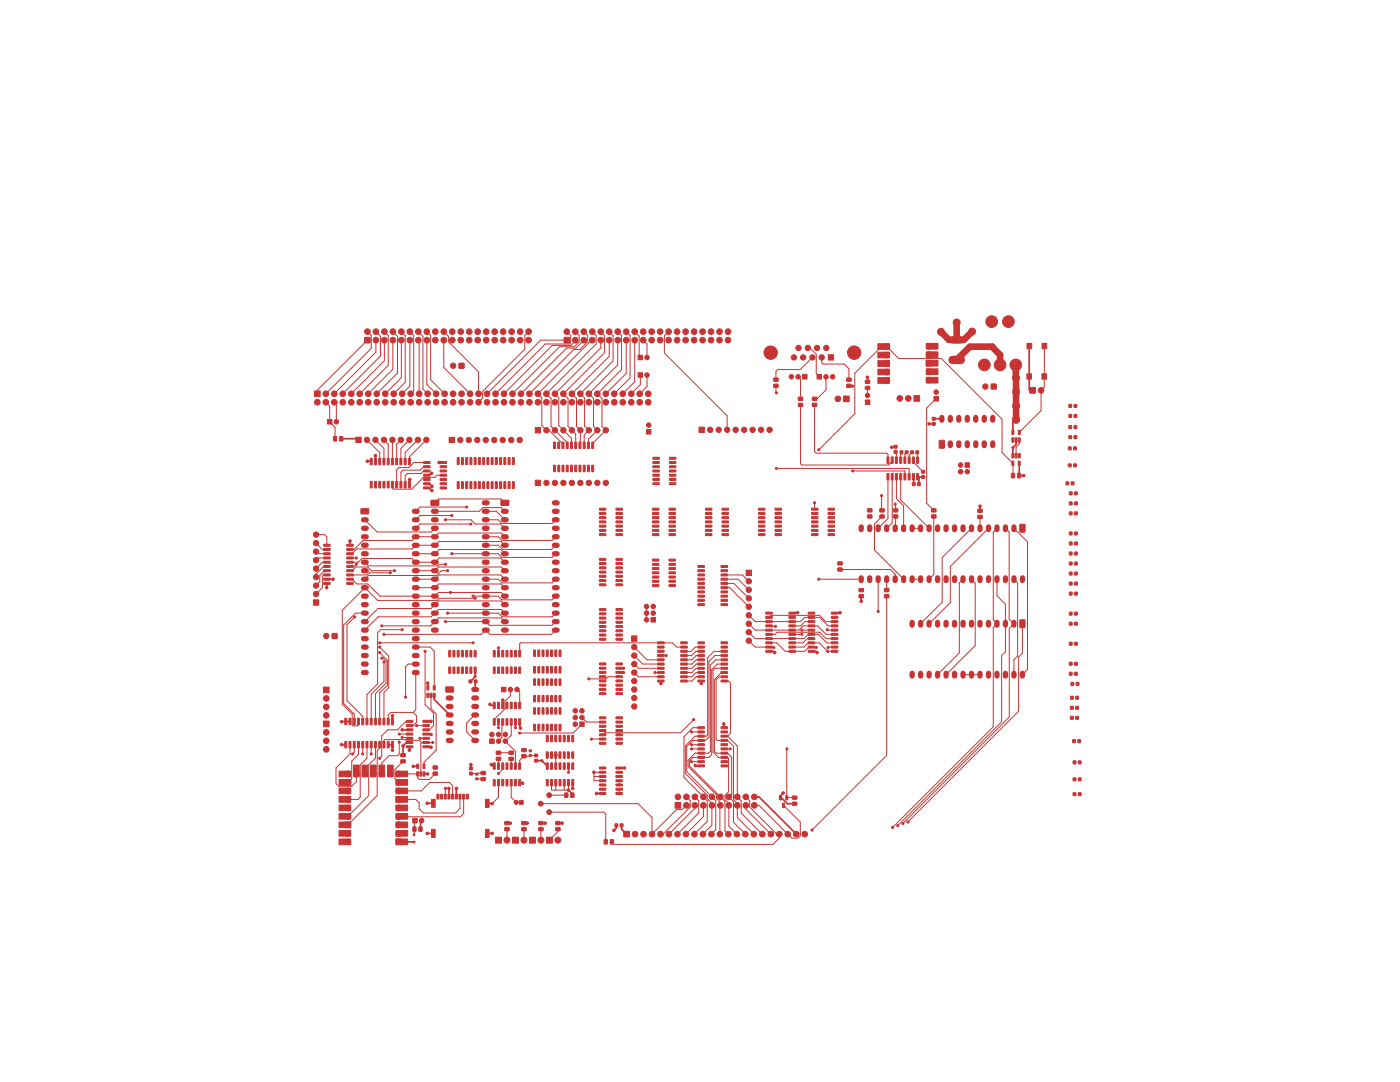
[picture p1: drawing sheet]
<svg xmlns="http://www.w3.org/2000/svg" width="419mm" height="324mm" viewBox="0 0 419 324" stroke-linecap="round" stroke-linejoin="round" font-family="sans-serif">
<g fill="#c83434" stroke="#c83434" stroke-width=".3">
<path d="M186.7 248.8h1.7v1.7h-1.7z"/>
<path d="M169.1 237.4l.9 .1-.1 1.2-.9-.2z"/>
<path d="M170.9 237.4l.9 .1-.1 1.2-.8-.2z"/>
<path d="M158.4 224.5h.7v.5h-.7z"/>
<path d="M158.4 225.9h.7v.5h-.7z"/>
<path d="M155.5 239.6h1.1v1.1h-1.1z"/>
<path d="M106.5 130.9h1.6v1.6h-1.6z"/>
<path d="M131.8 145.8h1.8l.1 .5h-1.9z"/>
<path d="M131.8 144.5h1.8l.1 .5-1.9 .1z"/>
<path d="M131.8 143.3l1.8-.1 .1 .5-1.9 .1z"/>
<path d="M131.8 142h1.8l.1 .4-1.9 .1z"/>
<path d="M131.8 140.7h1.8l.1 .5-1.9 .1z"/>
<path d="M131.8 139.4h1.8l.1 .5-1.9 .1z"/>
<path d="M131.8 138.2l1.8-.1 .1 .5-1.9 .1z"/>
<path d="M126.8 138.2l1.8-.1 .1 .5-1.8 .1z"/>
<path d="M126.8 139.4h1.8l.1 .5-1.8 .1z"/>
<path d="M126.8 140.7h1.8l.1 .5-1.8 .1z"/>
<path d="M126.8 142h1.8l.1 .4-1.8 .1z"/>
<path d="M126.8 143.3l1.8-.1 .1 .5-1.8 .1z"/>
<path d="M126.8 144.5h1.8l.1 .5-1.8 .1z"/>
<path d="M126.8 145.8h1.8l.1 .5h-1.8z"/>
<path d="M320.1 183.3h.8v.8h-.8z"/>
<path d="M321.7 183.3h.8v.8h-.8z"/>
<path d="M123.7 251.8h.5v.5h-.5z"/>
<path d="M123.7 249.6h.5v.5h-.5z"/>
<path d="M320.5 214.4h.8v.9h-.8z"/>
<path d="M322.1 214.4h.7v.9h-.7z"/>
<path d="M150.1 205.7h1.4v1.3h-1.4z"/>
<path d="M281.2 131.8l1.5 .1-.1 2.2-1.4-.1z"/>
<path d="M126.6 223.3l1.9-.1v.5l-1.8 .1z"/>
<path d="M126.6 222h1.9v.5h-1.8z"/>
<path d="M126.6 220.7h1.9v.5l-1.8 .1z"/>
<path d="M126.6 219.5l1.9-.1v.5l-1.8 .1z"/>
<path d="M126.6 218.2h1.9v.4l-1.8 .1z"/>
<path d="M126.6 216.9h1.9v.5l-1.8 .1z"/>
<path d="M126.6 215.6h1.9v.5l-1.8 .1z"/>
<path d="M121.7 215.6h1.8l.1 .5-1.9 .1z"/>
<path d="M121.7 216.9h1.8l.1 .5-1.9 .1z"/>
<path d="M121.7 218.2h1.8l.1 .4-1.9 .1z"/>
<path d="M121.7 219.5l1.8-.1 .1 .5-1.9 .1z"/>
<path d="M121.7 220.7h1.8l.1 .5-1.9 .1z"/>
<path d="M121.7 222h1.8l.1 .5h-1.9z"/>
<path d="M121.7 223.3l1.8-.1 .1 .5-1.9 .1z"/>
<path d="M209 169.3h1.8l.1 .5h-1.9z"/>
<path d="M209 170.6l1.8-.1 .1 .5-1.9 .1z"/>
<path d="M209 171.8h1.8l.1 .5-1.9 .1z"/>
<path d="M209 173.1h1.8l.1 .5h-1.9z"/>
<path d="M209 174.4l1.8-.1 .1 .5-1.9 .1z"/>
<path d="M209 175.6h1.8l.1 .5-1.9 .1z"/>
<path d="M209 176.9h1.8l.1 .5-1.9 .1z"/>
<path d="M209 178.2l1.8-.1 .1 .5-1.9 .1z"/>
<path d="M209 179.4h1.8l.1 .5-1.9 .1z"/>
<path d="M209 180.7h1.8l.1 .5-1.9 .1z"/>
<path d="M215.9 180.7h1.8l.1 .5-1.9 .1z"/>
<path d="M215.9 179.4h1.8l.1 .5-1.9 .1z"/>
<path d="M215.9 178.2l1.8-.1 .1 .5-1.9 .1z"/>
<path d="M215.9 176.9h1.8l.1 .5-1.9 .1z"/>
<path d="M215.9 175.6h1.8l.1 .5-1.9 .1z"/>
<path d="M215.9 174.4l1.8-.1 .1 .5-1.9 .1z"/>
<path d="M215.9 173.1h1.8l.1 .5h-1.9z"/>
<path d="M215.9 171.8h1.8l.1 .5-1.9 .1z"/>
<path d="M215.9 170.6l1.8-.1 .1 .5-1.9 .1z"/>
<path d="M215.9 169.3h1.8l.1 .5h-1.9z"/>
<path d="M319.9 133.8h.7v.8h-.7z"/>
<path d="M321.4 133.8h.8v.8h-.8z"/>
<path d="M320 127.4h.8v.9h-.8z"/>
<path d="M321.6 127.4h.7v.9h-.7z"/>
<path d="M275.9 140.8h.9v.8h-.9z"/>
<path d="M275.9 142.4h.9v.7h-.9z"/>
<path d="M273.6 118.4h1.7v1.7h-1.7z"/>
<path d="M147.7 199.7h.5v1.9l-.5-.1z"/>
<path d="M149 199.7h.5l-.1 1.9-.5-.1z"/>
<path d="M150.2 199.7h.6l-.1 1.9-.5-.1z"/>
<path d="M151.5 199.7h.6l-.1 1.9-.5-.1z"/>
<path d="M152.8 199.7h.5l-.1 1.9-.5-.1z"/>
<path d="M154 199.7h.6l-.1 1.9-.5-.1z"/>
<path d="M155.3 199.7h.6l-.1 1.9-.5-.1z"/>
<path d="M155.3 194.7l.6 .1-.1 1.8-.5-.1z"/>
<path d="M154 194.7l.6 .1-.1 1.8-.5-.1z"/>
<path d="M152.8 194.7l.5 .1-.1 1.8-.5-.1z"/>
<path d="M151.5 194.7l.6 .1-.1 1.8-.5-.1z"/>
<path d="M150.2 194.7l.6 .1-.1 1.8-.5-.1z"/>
<path d="M149 194.7l.5 .1-.1 1.8-.5-.1z"/>
<path d="M147.7 194.7l.5 .1v1.8l-.5-.1z"/>
<path d="M262.8 102.9h3.5v1.7h-3.5z"/>
<path d="M262.8 105.4h3.5v1.7h-3.5z"/>
<path d="M264.6 108h1.7v1.7h-1.7z"/>
<path d="M262.8 108h3.5v1.7h-3.5z"/>
<path d="M262.8 110.5h3.5v1.7h-3.5z"/>
<path d="M262.8 113h3.5v1.7h-3.5z"/>
<path d="M277.3 112.9h3.5v1.7h-3.5z"/>
<path d="M277.3 110.4h3.5v1.7h-3.5z"/>
<path d="M277.3 107.9h1.7v1.7h-1.7z"/>
<path d="M277.3 107.9h3.5v1.7h-3.5z"/>
<path d="M277.3 105.3h3.5v1.7h-3.5z"/>
<path d="M277.3 102.8h3.5v1.7h-3.5z"/>
<path d="M195.5 136.9h1.8l.1 .5h-1.9z"/>
<path d="M195.5 138.2l1.8-.1 .1 .5-1.9 .1z"/>
<path d="M195.5 139.4h1.8l.1 .5-1.9 .1z"/>
<path d="M195.5 140.7h1.8l.1 .5-1.9 .1z"/>
<path d="M195.5 142h1.8l.1 .4-1.9 .1z"/>
<path d="M195.5 143.3l1.8-.1 .1 .5-1.9 .1z"/>
<path d="M195.5 144.5h1.8l.1 .5-1.9 .1z"/>
<path d="M200.4 144.5h1.8l.1 .5-1.8 .1z"/>
<path d="M200.4 143.3l1.8-.1 .1 .5-1.8 .1z"/>
<path d="M200.4 142h1.8l.1 .4-1.8 .1z"/>
<path d="M200.4 140.7h1.8l.1 .5-1.8 .1z"/>
<path d="M200.4 139.4h1.8l.1 .5-1.8 .1z"/>
<path d="M200.4 138.2l1.8-.1 .1 .5-1.8 .1z"/>
<path d="M200.4 136.9h1.8l.1 .5h-1.8z"/>
<path d="M179.5 198.5l1.8-.1 .1 .5-1.9 .1z"/>
<path d="M179.5 199.7h1.8l.1 .5-1.9 .1z"/>
<path d="M179.5 201h1.8l.1 .5-1.9 .1z"/>
<path d="M179.5 202.3l1.8-.1 .1 .5-1.9 .1z"/>
<path d="M179.5 203.6l1.8-.1 .1 .5-1.9 .1z"/>
<path d="M179.5 204.8h1.8l.1 .5-1.9 .1z"/>
<path d="M179.5 206.1h1.8l.1 .5h-1.9z"/>
<path d="M179.5 207.4l1.8-.1 .1 .5-1.9 .1z"/>
<path d="M184.4 207.4l1.8-.1 .1 .5-1.8 .1z"/>
<path d="M184.4 206.1h1.8l.1 .5h-1.8z"/>
<path d="M184.4 204.8h1.8l.1 .5-1.8 .1z"/>
<path d="M184.4 203.6l1.8-.1 .1 .5-1.8 .1z"/>
<path d="M184.4 202.3l1.8-.1 .1 .5-1.8 .1z"/>
<path d="M184.4 201h1.8l.1 .5-1.8 .1z"/>
<path d="M184.4 199.7h1.8l.1 .5-1.8 .1z"/>
<path d="M184.4 198.5l1.8-.1 .1 .5-1.8 .1z"/>
<path d="M320.1 171.3h.8v.8h-.8z"/>
<path d="M321.7 171.3h.8v.8h-.8z"/>
<path d="M179.5 152.1h1.8l.1 .5-1.9 .1z"/>
<path d="M179.5 153.4h1.8l.1 .5-1.9 .1z"/>
<path d="M179.5 154.7h1.8l.1 .4-1.9 .1z"/>
<path d="M179.5 156l1.8-.1 .1 .5-1.9 .1z"/>
<path d="M179.5 157.2h1.8l.1 .5-1.9 .1z"/>
<path d="M179.5 158.5h1.8l.1 .5h-1.9z"/>
<path d="M179.5 159.8l1.8-.1 .1 .5-1.9 .1z"/>
<path d="M184.4 159.8l1.8-.1 .1 .5-1.8 .1z"/>
<path d="M184.4 158.5h1.8l.1 .5h-1.8z"/>
<path d="M184.4 157.2h1.8l.1 .5-1.8 .1z"/>
<path d="M184.4 156l1.8-.1 .1 .5-1.8 .1z"/>
<path d="M184.4 154.7h1.8l.1 .4-1.8 .1z"/>
<path d="M184.4 153.4h1.8l.1 .5-1.8 .1z"/>
<path d="M184.4 152.1h1.8l.1 .5-1.8 .1z"/>
<path d="M108.1 152.3h2.2l.1 1.4-2.2 .1z"/>
<path d="M320.1 159.3h.8v.8h-.8z"/>
<path d="M321.7 159.3h.8v.8h-.8z"/>
<path d="M320.5 208.4h.8v.9h-.8z"/>
<path d="M322.1 208.4h.7v.9h-.7z"/>
<path d="M252.5 118.5h1.7v1.7h-1.7z"/>
<path d="M243 152.1h1.8l.1 .5-1.9 .1z"/>
<path d="M243 153.4h1.8l.1 .5-1.9 .1z"/>
<path d="M243 154.7h1.8l.1 .4-1.9 .1z"/>
<path d="M243 156l1.8-.1 .1 .5-1.9 .1z"/>
<path d="M243 157.2h1.8l.1 .5-1.9 .1z"/>
<path d="M243 158.5h1.8l.1 .5h-1.9z"/>
<path d="M243 159.8l1.8-.1 .1 .5-1.9 .1z"/>
<path d="M247.9 159.8l1.8-.1 .1 .5-1.8 .1z"/>
<path d="M247.9 158.5h1.8l.1 .5h-1.8z"/>
<path d="M247.9 157.2h1.8l.1 .5-1.8 .1z"/>
<path d="M247.9 156l1.8-.1 .1 .5-1.8 .1z"/>
<path d="M247.9 154.7h1.8l.1 .4-1.8 .1z"/>
<path d="M247.9 153.4h1.8l.1 .5-1.8 .1z"/>
<path d="M247.9 152.1h1.8l.1 .5-1.8 .1z"/>
<path d="M209 192.1h1.8l.1 .5-1.9 .1z"/>
<path d="M209 193.4h1.8l.1 .5-1.9 .1z"/>
<path d="M209 194.7h1.8l.1 .5h-1.9z"/>
<path d="M209 196l1.8-.1 .1 .5-1.9 .1z"/>
<path d="M209 197.2h1.8l.1 .5-1.9 .1z"/>
<path d="M209 198.5h1.8l.1 .5h-1.9z"/>
<path d="M209 199.8l1.8-.1 .1 .5-1.9 .1z"/>
<path d="M209 201h1.8l.1 .5-1.9 .1z"/>
<path d="M209 202.3h1.8l.1 .5-1.9 .1z"/>
<path d="M209 203.6l1.8-.1 .1 .5-1.9 .1z"/>
<path d="M215.9 203.6l1.8-.1 .1 .5-1.9 .1z"/>
<path d="M215.9 202.3h1.8l.1 .5-1.9 .1z"/>
<path d="M215.9 201h1.8l.1 .5-1.9 .1z"/>
<path d="M215.9 199.8l1.8-.1 .1 .5-1.9 .1z"/>
<path d="M215.9 198.5h1.8l.1 .5h-1.9z"/>
<path d="M215.9 197.2h1.8l.1 .5-1.9 .1z"/>
<path d="M215.9 196l1.8-.1 .1 .5-1.9 .1z"/>
<path d="M215.9 194.7h1.8l.1 .5h-1.9z"/>
<path d="M215.9 193.4h1.8l.1 .5-1.9 .1z"/>
<path d="M215.9 192.1h1.8l.1 .5-1.9 .1z"/>
<path d="M189.1 190.3h1.6v1.6h-1.6z"/>
<path d="M257.2 176.2l1.2-.1 .1 .9-1.2 .1z"/>
<path d="M257.2 178h1.2l.1 .8-1.2 .2z"/>
<path d="M136.9 144.2h.5v2h-.5z"/>
<path d="M138.2 144.2h.5l-.1 2h-.5z"/>
<path d="M139.4 144.2h.6l-.1 2h-.5z"/>
<path d="M140.7 144.2h.6l-.1 2h-.5z"/>
<path d="M142 144.2h.5l-.1 2h-.4z"/>
<path d="M143.3 144.2h.5l-.1 2h-.5z"/>
<path d="M144.5 144.2h.6l-.1 2h-.5z"/>
<path d="M145.8 144.2h.5v2h-.5z"/>
<path d="M147.1 144.2h.5l-.1 2h-.5z"/>
<path d="M148.3 144.2h.6l-.1 2h-.5z"/>
<path d="M149.6 144.2h.5v2h-.5z"/>
<path d="M150.9 144.2h.5l-.1 2h-.5z"/>
<path d="M152.1 144.2h.6l-.1 2h-.5z"/>
<path d="M153.4 144.2h.6l-.1 2h-.5z"/>
<path d="M153.4 137h.6l-.1 2h-.5z"/>
<path d="M152.1 137h.6l-.1 2h-.5z"/>
<path d="M150.9 137h.5l-.1 2h-.5z"/>
<path d="M149.6 137h.5v2h-.5z"/>
<path d="M148.3 137h.6l-.1 2h-.5z"/>
<path d="M147.1 137h.5l-.1 2h-.5z"/>
<path d="M145.8 137h.5v2h-.5z"/>
<path d="M144.5 137h.6l-.1 2h-.5z"/>
<path d="M143.3 137h.5l-.1 2h-.5z"/>
<path d="M142 137h.5l-.1 2h-.4z"/>
<path d="M140.7 137h.6l-.1 2h-.5z"/>
<path d="M139.4 137h.6l-.1 2h-.5z"/>
<path d="M138.2 137h.5l-.1 2h-.5z"/>
<path d="M136.9 137h.5v2h-.5z"/>
<path d="M319.9 138.9h.7v.8h-.7z"/>
<path d="M321.4 138.9h.8v.8h-.8z"/>
<path d="M320 124.1h.8v.8h-.8z"/>
<path d="M321.6 124.1h.7v.8h-.7z"/>
<path d="M247.9 106.2h1.6v1.6h-1.6z"/>
<path d="M144 232.8l1.2-.1 .1 .9-1.2 .1z"/>
<path d="M144 230.9h1.2l.1 .8-1.2 .2z"/>
<path d="M146.6 221.2h1.3v1.3h-1.3z"/>
<path d="M196.9 192.1h1.8l.1 .5-1.9 .1z"/>
<path d="M196.9 193.4h1.8l.1 .5-1.9 .1z"/>
<path d="M196.9 194.7h1.8l.1 .5h-1.9z"/>
<path d="M196.9 196l1.8-.1 .1 .5-1.9 .1z"/>
<path d="M196.9 197.2h1.8l.1 .5-1.9 .1z"/>
<path d="M196.9 198.5h1.8l.1 .5h-1.9z"/>
<path d="M196.9 199.8l1.8-.1 .1 .5-1.9 .1z"/>
<path d="M196.9 201h1.8l.1 .5-1.9 .1z"/>
<path d="M196.9 202.3h1.8l.1 .5-1.9 .1z"/>
<path d="M196.9 203.6l1.8-.1 .1 .5-1.9 .1z"/>
<path d="M203.8 203.6l1.9-.1v.5l-1.8 .1z"/>
<path d="M203.8 202.3h1.9v.5l-1.8 .1z"/>
<path d="M203.8 201h1.9v.5l-1.8 .1z"/>
<path d="M203.8 199.8l1.9-.1v.5l-1.8 .1z"/>
<path d="M203.8 198.5h1.9v.5h-1.8z"/>
<path d="M203.8 197.2h1.9v.5l-1.8 .1z"/>
<path d="M203.8 196l1.9-.1v.5l-1.8 .1z"/>
<path d="M203.8 194.7h1.9v.5h-1.8z"/>
<path d="M203.8 193.4h1.9v.5l-1.8 .1z"/>
<path d="M203.8 192.1h1.9v.5l-1.8 .1z"/>
<path d="M153.4 250.6h1.8v1.8h-1.8z"/>
<path d="M96.8 205.7h1.7v1.7h-1.7z"/>
<path d="M259.7 154.1h1.2l.1 .8-1.2 .2z"/>
<path d="M259.7 152.3h1.2l.1 .8-1.2 .2z"/>
<path d="M223.4 170.7h1.6v1.6h-1.6z"/>
<path d="M151.1 247.7h1.2l.1 .8-1.2 .2z"/>
<path d="M151.1 245.9h1.2l.1 .8-1.2 .1z"/>
<path d="M320.1 147.3h.8v.8h-.8z"/>
<path d="M321.7 147.3h.8v.8h-.8z"/>
<path d="M267.5 154.1h1.1l.2 .8-1.2 .2z"/>
<path d="M267.5 152.3h1.1l.2 .8-1.2 .2z"/>
<path d="M148.6 226.7l1.2-.1 .1 .9-1.2 .1z"/>
<path d="M148.6 224.9l1.2-.1 .1 .9-1.2 .1z"/>
<path d="M93.8 179.5h1.6v1.6h-1.6z"/>
<path d="M137.4 108.7h1.5v1.5h-1.5z"/>
<path d="M237.2 240.1h1.2l.2 .8-1.3 .2z"/>
<path d="M237.2 238.3l1.2-.1 .2 .9-1.3 .1z"/>
<path d="M110.9 144.1l.5 .1-.1 1.8h-.5z"/>
<path d="M112.1 144.1l.6 .1-.1 1.8h-.5z"/>
<path d="M113.4 144.1l.6 .1-.1 1.8h-.5z"/>
<path d="M114.7 144.1l.5 .1-.1 1.8h-.5z"/>
<path d="M115.9 144.1l.6 .1-.1 1.8h-.5z"/>
<path d="M117.2 144.1l.6 .1-.1 1.8h-.5z"/>
<path d="M118.5 144.1l.5 .1v1.8h-.5z"/>
<path d="M119.8 144.1l.5 .1-.1 1.8h-.5z"/>
<path d="M121 144.1l.6 .1-.1 1.8h-.5z"/>
<path d="M122.3 144.1l.5 .1v1.8h-.5z"/>
<path d="M122.3 137.2h.5v1.9l-.5-.1z"/>
<path d="M121 137.2h.6l-.1 1.9-.5-.1z"/>
<path d="M119.8 137.2h.5l-.1 1.9-.5-.1z"/>
<path d="M118.5 137.2h.5v1.9l-.5-.1z"/>
<path d="M117.2 137.2h.6l-.1 1.9-.5-.1z"/>
<path d="M115.9 137.2h.6l-.1 1.9-.5-.1z"/>
<path d="M114.7 137.2h.5l-.1 1.9-.5-.1z"/>
<path d="M113.4 137.2h.6l-.1 1.9-.5-.1z"/>
<path d="M112.1 137.2h.6l-.1 1.9-.5-.1z"/>
<path d="M110.9 137.2h.5l-.1 1.9-.5-.1z"/>
<path d="M319.1 144.3h.8v.8h-.8z"/>
<path d="M320.7 144.3h.8v.8h-.8z"/>
<path d="M182.7 251.3l1 .1-.2 1.2-.8-.1z"/>
<path d="M180.9 251.3l.9 .1-.1 1.2-.9-.1z"/>
<path d="M296.7 115h1.5v1.4h-1.5z"/>
<path d="M240.2 112.1h1.4v1.4h-1.4z"/>
<path d="M227.1 152.1h1.8l.1 .5-1.9 .1z"/>
<path d="M227.1 153.4h1.8l.1 .5-1.9 .1z"/>
<path d="M227.1 154.7h1.8l.1 .4-1.9 .1z"/>
<path d="M227.1 156l1.8-.1 .1 .5-1.9 .1z"/>
<path d="M227.1 157.2h1.8l.1 .5-1.9 .1z"/>
<path d="M227.1 158.5h1.8l.1 .5h-1.9z"/>
<path d="M227.1 159.8l1.8-.1 .1 .5-1.9 .1z"/>
<path d="M232 159.8l1.9-.1v.5l-1.8 .1z"/>
<path d="M232 158.5h1.9v.5h-1.8z"/>
<path d="M232 157.2h1.9v.5l-1.8 .1z"/>
<path d="M232 156l1.9-.1v.5l-1.8 .1z"/>
<path d="M232 154.7h1.9v.4l-1.8 .1z"/>
<path d="M232 153.4h1.9v.5l-1.8 .1z"/>
<path d="M232 152.1h1.9v.5l-1.8 .1z"/>
<path d="M140.4 203.6h.8v.8h-.8z"/>
<path d="M142 203.6h.8v.8h-.8z"/>
<path d="M320.1 165.3h.8v.8h-.8z"/>
<path d="M321.7 165.3h.8v.8h-.8z"/>
<path d="M231.7 115h1.1l.2 .8-1.3 .2z"/>
<path d="M231.7 113.2l1.1-.1 .2 .9-1.3 .1z"/>
<path d="M253.5 115h1.2l.1 .8-1.2 .2z"/>
<path d="M253.5 113.2l1.2-.1 .1 .9-1.2 .1z"/>
<path d="M311.9 102.8h1.4v1.6h-1.4z"/>
<path d="M311.9 111.9h1.4v1.6h-1.4z"/>
<path d="M307.4 102.8h1.4v1.6h-1.4z"/>
<path d="M307.4 111.9h1.4v1.6h-1.4z"/>
<path d="M242 183.3l1.8-.1 .1 .5-1.9 .1z"/>
<path d="M242 184.5h1.8l.1 .5-1.9 .1z"/>
<path d="M242 185.8h1.8l.1 .5h-1.9z"/>
<path d="M242 187.1l1.8-.1 .1 .5-1.9 .1z"/>
<path d="M242 188.3h1.8l.1 .5-1.9 .1z"/>
<path d="M242 189.6h1.8l.1 .5-1.9 .1z"/>
<path d="M242 190.9l1.8-.1 .1 .5-1.9 .1z"/>
<path d="M242 192.1h1.8l.1 .5-1.9 .1z"/>
<path d="M242 193.4h1.8l.1 .5-1.9 .1z"/>
<path d="M242 194.7h1.8l.1 .5h-1.9z"/>
<path d="M248.9 194.7h1.8l.1 .5h-1.9z"/>
<path d="M248.9 193.4h1.8l.1 .5-1.9 .1z"/>
<path d="M248.9 192.1h1.8l.1 .5-1.9 .1z"/>
<path d="M248.9 190.9l1.8-.1 .1 .5-1.9 .1z"/>
<path d="M248.9 189.6h1.8l.1 .5-1.9 .1z"/>
<path d="M248.9 188.3h1.8l.1 .5-1.9 .1z"/>
<path d="M248.9 187.1l1.8-.1 .1 .5-1.9 .1z"/>
<path d="M248.9 185.8h1.8l.1 .5h-1.9z"/>
<path d="M248.9 184.5h1.8l.1 .5-1.9 .1z"/>
<path d="M248.9 183.3l1.8-.1 .1 .5-1.9 .1z"/>
<path d="M274.4 136.8l.6 .1-.1 1.8-.5-.1z"/>
<path d="M273.2 136.8l.5 .1-.1 1.8-.5-.1z"/>
<path d="M271.9 136.8l.5 .1v1.8l-.5-.1z"/>
<path d="M270.6 136.8l.6 .1-.1 1.8-.5-.1z"/>
<path d="M269.4 136.8l.5 .1-.1 1.8-.5-.1z"/>
<path d="M268.1 136.8l.5 .1v1.8l-.5-.1z"/>
<path d="M266.8 136.8l.6 .1-.1 1.8-.5-.1z"/>
<path d="M265.6 136.8l.5 .1-.1 1.8-.5-.1z"/>
<path d="M265.6 141.8h.5l-.1 1.8h-.5z"/>
<path d="M266.8 141.8h.6l-.1 1.8h-.5z"/>
<path d="M268.1 141.8h.5v1.8h-.5z"/>
<path d="M269.4 141.8h.5l-.1 1.8h-.5z"/>
<path d="M270.6 141.8h.6l-.1 1.8h-.5z"/>
<path d="M271.9 141.8h.5v1.8h-.5z"/>
<path d="M273.2 141.8h.5l-.1 1.8h-.5z"/>
<path d="M274.4 141.8h.6l-.1 1.8h-.5z"/>
<path d="M99.9 130.7l.9 .1-.1 1.2-.9-.1z"/>
<path d="M101.7 130.7l.9 .1-.1 1.2-.9-.1z"/>
<path d="M140.6 231.2h.8v.7h-.8z"/>
<path d="M140.6 229.6h.8v.8h-.8z"/>
<path d="M264.8 176.2l1.2-.1 .1 .9-1.2 .1z"/>
<path d="M264.8 178h1.2l.1 .8-1.2 .2z"/>
<path d="M150 149.8l2.2-.1 .1 1.4-2.2 .2z"/>
<path d="M168.9 101h1.6v1.6h-1.6z"/>
<path d="M263.4 154.1h1.2l.1 .8-1.2 .2z"/>
<path d="M263.4 152.3h1.2l.1 .8-1.2 .2z"/>
<path d="M167.4 211.9h.5l-.1 1.9-.4-.1z"/>
<path d="M166.1 211.9h.6l-.1 1.9-.5-.1z"/>
<path d="M164.8 211.9h.6l-.1 1.9-.5-.1z"/>
<path d="M163.6 211.9h.5l-.1 1.9-.5-.1z"/>
<path d="M162.3 211.9h.5v1.9l-.5-.1z"/>
<path d="M161 211.9h.6l-.1 1.9-.5-.1z"/>
<path d="M159.8 211.9h.5l-.1 1.9-.5-.1z"/>
<path d="M159.8 216.8l.5 .1-.1 1.8-.5-.1z"/>
<path d="M161 216.8l.6 .1-.1 1.8-.5-.1z"/>
<path d="M162.3 216.8l.5 .1v1.8l-.5-.1z"/>
<path d="M163.6 216.8l.5 .1-.1 1.8-.5-.1z"/>
<path d="M164.8 216.8l.6 .1-.1 1.8-.5-.1z"/>
<path d="M166.1 216.8l.6 .1-.1 1.8-.5-.1z"/>
<path d="M167.4 216.8l.5 .1-.1 1.8-.4-.1z"/>
<path d="M304.9 135.8h.5l-.1 1.3-.5-.1z"/>
<path d="M303.9 135.8h.6l-.1 1.3-.5-.1z"/>
<path d="M303 135.8h.5l-.1 1.3-.5-.1z"/>
<path d="M303 138.1h.5l-.1 1.2-.5-.1z"/>
<path d="M304.9 138.1h.5l-.1 1.2-.5-.1z"/>
<path d="M320.1 192.3h.8v.8h-.8z"/>
<path d="M321.7 192.3h.8v.8h-.8z"/>
<path d="M184.4 222.2h1.8l.1 .5-1.8 .1z"/>
<path d="M184.4 220.9h1.8l.1 .5-1.8 .1z"/>
<path d="M184.4 219.7l1.8-.1 .1 .5-1.8 .1z"/>
<path d="M184.4 218.4h1.8l.1 .5h-1.8z"/>
<path d="M184.4 217.1h1.8l.1 .5-1.8 .1z"/>
<path d="M184.4 215.9l1.8-.1 .1 .5-1.8 .1z"/>
<path d="M184.4 214.6h1.8l.1 .5h-1.8z"/>
<path d="M179.5 214.6h1.8l.1 .5h-1.9z"/>
<path d="M179.5 215.9l1.8-.1 .1 .5-1.9 .1z"/>
<path d="M179.5 217.1h1.8l.1 .5-1.9 .1z"/>
<path d="M179.5 218.4h1.8l.1 .5h-1.9z"/>
<path d="M179.5 219.7l1.8-.1 .1 .5-1.9 .1z"/>
<path d="M179.5 220.9h1.8l.1 .5-1.9 .1z"/>
<path d="M179.5 222.2h1.8l.1 .5-1.9 .1z"/>
<path d="M259 119.7h1.4v1.4h-1.4z"/>
<path d="M320.1 150.3h.8v.8h-.8z"/>
<path d="M321.7 150.3h.8v.8h-.8z"/>
<path d="M321.3 227.8h.7v.8h-.7z"/>
<path d="M322.8 227.8h.8v.8h-.8z"/>
<path d="M279.1 126.5h.8v.8h-.8z"/>
<path d="M279.1 125h.8v.7h-.8z"/>
<path d="M305.3 157l1.6 .1-.2 2.2-1.4-.1z"/>
<path d="M165.7 139.3h.6l-.1 1.9-.5-.1z"/>
<path d="M167 139.3h.5v1.9l-.5-.1z"/>
<path d="M168.3 139.3h.5l-.1 1.9-.5-.1z"/>
<path d="M169.5 139.3h.6l-.1 1.9-.5-.1z"/>
<path d="M170.8 139.3h.6l-.1 1.9-.5-.1z"/>
<path d="M172.1 139.3h.5l-.1 1.9-.4-.1z"/>
<path d="M173.4 139.3h.5l-.1 1.9-.5-.1z"/>
<path d="M174.6 139.3h.6l-.1 1.9-.5-.1z"/>
<path d="M175.9 139.3h.5v1.9l-.5-.1z"/>
<path d="M177.2 139.3h.5l-.1 1.9-.5-.1z"/>
<path d="M177.2 132.3l.5 .1-.1 1.9-.5-.1z"/>
<path d="M175.9 132.3l.5 .1v1.9l-.5-.1z"/>
<path d="M174.6 132.3l.6 .1-.1 1.9-.5-.1z"/>
<path d="M173.4 132.3l.5 .1-.1 1.9-.5-.1z"/>
<path d="M172.1 132.3l.5 .1-.1 1.9-.4-.1z"/>
<path d="M170.8 132.3l.6 .1-.1 1.9-.5-.1z"/>
<path d="M169.5 132.3l.6 .1-.1 1.9-.5-.1z"/>
<path d="M168.3 132.3l.5 .1-.1 1.9-.5-.1z"/>
<path d="M167 132.3l.5 .1v1.9l-.5-.1z"/>
<path d="M165.7 132.3l.6 .1-.1 1.9-.5-.1z"/>
<path d="M244.6 112.1h1.3v1.4h-1.3z"/>
<path d="M202.1 240.2h1.7v1.7h-1.7z"/>
<path d="M98 125.6h1.4v1.3h-1.4z"/>
<path d="M320 121.1h.8v.8h-.8z"/>
<path d="M321.6 121.1h.7v.8h-.7z"/>
<path d="M191 106.3h1.4v1.4h-1.4z"/>
<path d="M321.3 232.9h.7v.8h-.7z"/>
<path d="M322.8 232.9h.8v.8h-.8z"/>
<path d="M173.5 216.1h1.4v1.3h-1.4z"/>
<path d="M320.1 174.3h.8v.8h-.8z"/>
<path d="M321.7 174.3h.8v.8h-.8z"/>
<path d="M156.2 247.7h1.2l.1 .8-1.2 .2z"/>
<path d="M156.2 245.9h1.2l.1 .8-1.2 .1z"/>
<path d="M191 111.6h1.4v1.3h-1.4z"/>
<path d="M101.5 251.1h3.5v1.7h-3.5z"/>
<path d="M101.5 248.6h3.5v1.7h-3.5z"/>
<path d="M103.3 246h1.7v1.7h-1.7z"/>
<path d="M101.5 246h3.5v1.7h-3.5z"/>
<path d="M101.5 243.5h3.5v1.7h-3.5z"/>
<path d="M101.5 241h3.5v1.7h-3.5z"/>
<path d="M101.5 238.4h3.5v1.7h-3.5z"/>
<path d="M101.5 235.9h3.5v1.7h-3.5z"/>
<path d="M103.3 233.3h1.7v1.7h-1.7z"/>
<path d="M101.5 233.3h3.5v1.7h-3.5z"/>
<path d="M101.5 230.8h3.5v1.7h-3.5z"/>
<path d="M105.8 229h1.7v3.5h-1.7z"/>
<path d="M108.4 229h1.7v3.5h-1.7z"/>
<path d="M110.9 229h1.7v3.5h-1.7z"/>
<path d="M113.5 229h1.6v3.5h-1.6z"/>
<path d="M116 229h1.7v3.5h-1.7z"/>
<path d="M118.5 230.8h3.5v1.7h-3.5z"/>
<path d="M118.5 233.3h3.5v1.7h-3.5z"/>
<path d="M118.5 235.9h3.5v1.7h-3.5z"/>
<path d="M118.5 238.4h1.7v1.7h-1.7z"/>
<path d="M118.5 238.4h3.5v1.7h-3.5z"/>
<path d="M118.5 241h3.5v1.7h-3.5z"/>
<path d="M118.5 243.5h3.5v1.7h-3.5z"/>
<path d="M118.5 246h3.5v1.7h-3.5z"/>
<path d="M118.5 248.6h3.5v1.7h-3.5z"/>
<path d="M118.5 251.1h1.7v1.7h-1.7z"/>
<path d="M118.5 251.1h3.5v1.7h-3.5z"/>
<path d="M155.3 228.4h.6l-.1 1.9-.5-.1z"/>
<path d="M154 228.4h.6l-.1 1.9-.5-.1z"/>
<path d="M152.8 228.4h.5l-.1 1.9-.5-.1z"/>
<path d="M151.5 228.4h.6l-.1 1.9-.5-.1z"/>
<path d="M150.2 228.4h.6l-.1 1.9-.5-.1z"/>
<path d="M149 228.4h.5l-.1 1.9-.5-.1z"/>
<path d="M147.7 228.4h.5v1.9l-.5-.1z"/>
<path d="M147.7 233.3l.5 .1v1.8l-.5-.1z"/>
<path d="M149 233.3l.5 .1-.1 1.8-.5-.1z"/>
<path d="M150.2 233.3l.6 .1-.1 1.8-.5-.1z"/>
<path d="M151.5 233.3l.6 .1-.1 1.8-.5-.1z"/>
<path d="M152.8 233.3l.5 .1-.1 1.8-.5-.1z"/>
<path d="M154 233.3l.6 .1-.1 1.8-.5-.1z"/>
<path d="M155.3 233.3l.6 .1-.1 1.8-.5-.1z"/>
<path d="M320.1 162.3h.8v.8h-.8z"/>
<path d="M321.7 162.3h.8v.8h-.8z"/>
<path d="M279.6 118.7h1.3v1.3h-1.3z"/>
<path d="M308.3 116h1.7v1.7h-1.7z"/>
<path d="M269.5 135h.7v.8h-.7z"/>
<path d="M271 135h.8v.8h-.8z"/>
<path d="M320.6 204.3h.8v.8h-.8z"/>
<path d="M322.2 204.3h.8v.8h-.8z"/>
<path d="M195.3 167.4h1.9v.4l-1.8 .1z"/>
<path d="M195.3 168.7l1.9-.1v.5l-1.8 .1z"/>
<path d="M195.3 169.9h1.9v.5l-1.8 .1z"/>
<path d="M195.3 171.2h1.9v.5h-1.8z"/>
<path d="M195.3 172.5l1.9-.1v.5l-1.8 .1z"/>
<path d="M195.3 173.7h1.9v.5l-1.8 .1z"/>
<path d="M195.3 175h1.9v.5h-1.8z"/>
<path d="M200.3 175h1.8l.1 .5h-1.9z"/>
<path d="M200.3 173.7h1.8l.1 .5-1.9 .1z"/>
<path d="M200.3 172.5l1.8-.1 .1 .5-1.9 .1z"/>
<path d="M200.3 171.2h1.8l.1 .5h-1.9z"/>
<path d="M200.3 169.9h1.8l.1 .5-1.9 .1z"/>
<path d="M200.3 168.7l1.8-.1 .1 .5-1.9 .1z"/>
<path d="M200.3 167.4h1.8l.1 .4-1.9 .1z"/>
<path d="M305.3 185.6h1.6l-.2 2.3-1.4-.2z"/>
<path d="M320.1 198.3h.8v.8h-.8z"/>
<path d="M321.7 198.3h.8v.8h-.8z"/>
<path d="M167.4 203.2l.5 .1-.1 1.8-.4-.1z"/>
<path d="M166.1 203.2l.6 .1-.1 1.8-.5-.1z"/>
<path d="M164.8 203.2l.6 .1-.1 1.8-.5-.1z"/>
<path d="M163.6 203.2l.5 .1-.1 1.8-.5-.1z"/>
<path d="M162.3 203.2l.5 .1v1.8l-.5-.1z"/>
<path d="M161 203.2l.6 .1-.1 1.8-.5-.1z"/>
<path d="M159.8 203.2l.5 .1-.1 1.8-.5-.1z"/>
<path d="M159.8 208.2h.5l-.1 1.9-.5-.1z"/>
<path d="M161 208.2h.6l-.1 1.9-.5-.1z"/>
<path d="M162.3 208.2h.5v1.9l-.5-.1z"/>
<path d="M163.6 208.2h.5l-.1 1.9-.5-.1z"/>
<path d="M164.8 208.2h.6l-.1 1.9-.5-.1z"/>
<path d="M166.1 208.2h.6l-.1 1.9-.5-.1z"/>
<path d="M167.4 208.2h.5l-.1 1.9-.4-.1z"/>
<path d="M159.8 199.5l.5 .1-.1 1.8h-.5z"/>
<path d="M161 199.5l.6 .1-.1 1.8h-.5z"/>
<path d="M162.3 199.5l.5 .1v1.8h-.5z"/>
<path d="M163.6 199.5l.5 .1-.1 1.8h-.5z"/>
<path d="M164.8 199.5l.6 .1-.1 1.8h-.5z"/>
<path d="M166.1 199.5l.6 .1-.1 1.8h-.5z"/>
<path d="M167.4 199.5l.5 .1-.1 1.8h-.4z"/>
<path d="M167.4 194.6h.5l-.1 1.9-.4-.1z"/>
<path d="M166.1 194.6h.6l-.1 1.9-.5-.1z"/>
<path d="M164.8 194.6h.6l-.1 1.9-.5-.1z"/>
<path d="M163.6 194.6h.5l-.1 1.9-.5-.1z"/>
<path d="M162.3 194.6h.5v1.9l-.5-.1z"/>
<path d="M161 194.6h.6l-.1 1.9-.5-.1z"/>
<path d="M159.8 194.6h.5l-.1 1.9-.5-.1z"/>
<path d="M156.2 224.1l1.2-.1 .1 .9-1.2 .1z"/>
<path d="M156.2 225.9l1.2-.1 .1 .9-1.2 .1z"/>
<path d="M320.1 168.3h.8v.8h-.8z"/>
<path d="M321.7 168.3h.8v.8h-.8z"/>
<path d="M211.2 152.1h1.8l.1 .5-1.8 .1z"/>
<path d="M211.2 153.4h1.8l.1 .5-1.8 .1z"/>
<path d="M211.2 154.7h1.8l.1 .4-1.8 .1z"/>
<path d="M211.2 156l1.8-.1 .1 .5-1.8 .1z"/>
<path d="M211.2 157.2h1.8l.1 .5-1.8 .1z"/>
<path d="M211.2 158.5h1.8l.1 .5h-1.8z"/>
<path d="M211.2 159.8l1.8-.1 .1 .5-1.8 .1z"/>
<path d="M216.2 159.8l1.8-.1 .1 .5-1.9 .1z"/>
<path d="M216.2 158.5h1.8l.1 .5h-1.9z"/>
<path d="M216.2 157.2h1.8l.1 .5-1.9 .1z"/>
<path d="M216.2 156l1.8-.1 .1 .5-1.9 .1z"/>
<path d="M216.2 154.7h1.8l.1 .4-1.9 .1z"/>
<path d="M216.2 153.4h1.8l.1 .5-1.9 .1z"/>
<path d="M216.2 152.1h1.8l.1 .5-1.9 .1z"/>
<path d="M163.6 250.6h1.8v1.8h-1.8z"/>
<path d="M103.8 174.4l1.9-.1 .1 .5-1.9 .1z"/>
<path d="M103.8 173.1h1.9l.1 .5h-1.9z"/>
<path d="M103.8 171.8h1.9l.1 .5-1.9 .1z"/>
<path d="M103.8 170.6l1.9-.1 .1 .5-1.9 .1z"/>
<path d="M103.8 169.3h1.9l.1 .5h-1.9z"/>
<path d="M103.8 168h1.9l.1 .5-1.9 .1z"/>
<path d="M103.8 166.7h1.9l.1 .5-1.9 .1z"/>
<path d="M103.8 165.5l1.9-.1 .1 .5-1.9 .1z"/>
<path d="M103.8 164.2h1.9l.1 .5-1.9 .1z"/>
<path d="M103.8 162.9h1.9l.1 .5-1.9 .1z"/>
<path d="M96.9 162.9h1.8l.1 .5-1.8 .1z"/>
<path d="M96.9 164.2h1.8l.1 .5-1.8 .1z"/>
<path d="M96.9 165.5l1.8-.1 .1 .5-1.8 .1z"/>
<path d="M96.9 166.7h1.8l.1 .5-1.8 .1z"/>
<path d="M96.9 168h1.8l.1 .5-1.8 .1z"/>
<path d="M96.9 169.3h1.8l.1 .5h-1.8z"/>
<path d="M96.9 170.6l1.8-.1 .1 .5-1.8 .1z"/>
<path d="M96.9 171.8h1.8l.1 .5-1.8 .1z"/>
<path d="M96.9 173.1h1.8l.1 .5h-1.8z"/>
<path d="M96.9 174.4l1.8-.1 .1 .5-1.8 .1z"/>
<path d="M124.8 231l.5 .1-.1 1.2-.5-.1z"/>
<path d="M125.7 231l.6 .1-.1 1.2-.5-.1z"/>
<path d="M126.7 231l.5 .1-.1 1.2-.5-.1z"/>
<path d="M126.7 228.7l.5 .1-.1 1.2-.5-.1z"/>
<path d="M124.8 228.7l.5 .1-.1 1.2-.5-.1z"/>
<path d="M129 149.8l2.2-.1 .2 1.4-2.3 .2z"/>
<path d="M171.2 220.1l.5 .1v1.8l-.5-.1z"/>
<path d="M169.9 220.1l.6 .1-.1 1.8-.5-.1z"/>
<path d="M168.7 220.1l.5 .1-.1 1.8-.5-.1z"/>
<path d="M167.4 220.1l.5 .1-.1 1.8-.4-.1z"/>
<path d="M166.1 220.1l.6 .1-.1 1.8-.5-.1z"/>
<path d="M164.8 220.1l.6 .1-.1 1.8-.5-.1z"/>
<path d="M163.6 220.1l.5 .1-.1 1.8-.5-.1z"/>
<path d="M163.6 225.1h.5l-.1 1.9-.5-.1z"/>
<path d="M164.8 225.1h.6l-.1 1.9-.5-.1z"/>
<path d="M166.1 225.1h.6l-.1 1.9-.5-.1z"/>
<path d="M167.4 225.1h.5l-.1 1.9-.4-.1z"/>
<path d="M168.7 225.1h.5l-.1 1.9-.5-.1z"/>
<path d="M169.9 225.1h.6l-.1 1.9-.5-.1z"/>
<path d="M171.2 225.1h.5v1.9l-.5-.1z"/>
<path d="M292.7 152.4h1.2l.2 .8-1.3 .2z"/>
<path d="M292.7 154.3l1.2-.1 .2 .9-1.3 .1z"/>
<path d="M160.2 143.7h1.6v1.6h-1.6z"/>
<path d="M320.1 177.3h.8v.8h-.8z"/>
<path d="M321.7 177.3h.8v.8h-.8z"/>
<path d="M117.2 215l.6 .1-.1 1.8h-.5z"/>
<path d="M115.9 215l.6 .1-.1 1.8h-.5z"/>
<path d="M114.7 215l.5 .1-.1 1.8h-.5z"/>
<path d="M113.4 215l.6 .1-.1 1.8h-.5z"/>
<path d="M112.1 215l.6 .1-.1 1.8h-.5z"/>
<path d="M110.9 215l.5 .1-.1 1.8h-.5z"/>
<path d="M109.6 215l.5 .1v1.8h-.5z"/>
<path d="M108.3 215l.6 .1-.1 1.8h-.5z"/>
<path d="M107.1 215l.5 .1-.1 1.8h-.5z"/>
<path d="M105.8 215l.5 .1v1.8h-.5z"/>
<path d="M104.5 215l.6 .1-.1 1.8h-.5z"/>
<path d="M103.2 215l.6 .1-.1 1.8h-.5z"/>
<path d="M103.2 221.9l.6 .1-.1 1.9-.5-.1z"/>
<path d="M104.5 221.9l.6 .1-.1 1.9-.5-.1z"/>
<path d="M105.8 221.9l.5 .1v1.9l-.5-.1z"/>
<path d="M107.1 221.9l.5 .1-.1 1.9-.5-.1z"/>
<path d="M108.3 221.9l.6 .1-.1 1.9-.5-.1z"/>
<path d="M109.6 221.9l.5 .1v1.9l-.5-.1z"/>
<path d="M110.9 221.9l.5 .1-.1 1.9-.5-.1z"/>
<path d="M112.1 221.9l.6 .1-.1 1.9-.5-.1z"/>
<path d="M113.4 221.9l.6 .1-.1 1.9-.5-.1z"/>
<path d="M114.7 221.9l.5 .1-.1 1.9-.5-.1z"/>
<path d="M115.9 221.9l.6 .1-.1 1.9-.5-.1z"/>
<path d="M117.2 221.9l.6 .1-.1 1.9-.5-.1z"/>
<path d="M320.1 186.3h.8v.8h-.8z"/>
<path d="M321.7 186.3h.8v.8h-.8z"/>
<path d="M274.2 135h.8v.8h-.8z"/>
<path d="M272.7 135h.7v.8h-.7z"/>
<path d="M320 130.4h.8v.9h-.8z"/>
<path d="M321.6 130.4h.7v.9h-.7z"/>
<path d="M193.5 128.6h1.4v1.3h-1.4z"/>
<path d="M321.1 221.4h.8v.8h-.8z"/>
<path d="M322.7 221.4h.8v.8h-.8z"/>
<path d="M171.2 228.4h.5v1.9l-.5-.1z"/>
<path d="M169.9 228.4h.6l-.1 1.9-.5-.1z"/>
<path d="M168.7 228.4h.5l-.1 1.9-.5-.1z"/>
<path d="M167.4 228.4h.5l-.1 1.9-.4-.1z"/>
<path d="M166.1 228.4h.6l-.1 1.9-.5-.1z"/>
<path d="M164.8 228.4h.6l-.1 1.9-.5-.1z"/>
<path d="M163.6 228.4h.5l-.1 1.9-.5-.1z"/>
<path d="M163.6 233.3l.5 .1-.1 1.8-.5-.1z"/>
<path d="M164.8 233.3l.6 .1-.1 1.8-.5-.1z"/>
<path d="M166.1 233.3l.6 .1-.1 1.8-.5-.1z"/>
<path d="M167.4 233.3l.5 .1-.1 1.8-.4-.1z"/>
<path d="M168.7 233.3l.5 .1-.1 1.8-.5-.1z"/>
<path d="M169.9 233.3l.6 .1-.1 1.8-.5-.1z"/>
<path d="M171.2 233.3l.5 .1v1.8l-.5-.1z"/>
<path d="M120 227.4h1.2l.1 .8-1.2 .2z"/>
<path d="M120 225.6l1.2-.1 .1 .9-1.2 .1z"/>
<path d="M209 217.5h1.8l.1 .5-1.9 .1z"/>
<path d="M209 218.8h1.8l.1 .5-1.9 .1z"/>
<path d="M209 220.1h1.8l.1 .5h-1.9z"/>
<path d="M209 221.4l1.8-.1 .1 .5-1.9 .1z"/>
<path d="M209 222.6h1.8l.1 .5-1.9 .1z"/>
<path d="M209 223.9h1.8l.1 .5h-1.9z"/>
<path d="M209 225.2l1.8-.1 .1 .5-1.9 .1z"/>
<path d="M209 226.4h1.8l.1 .5-1.9 .1z"/>
<path d="M209 227.7h1.8l.1 .5-1.9 .1z"/>
<path d="M209 229l1.8-.1 .1 .5-1.9 .1z"/>
<path d="M215.9 229l1.8-.1 .1 .5-1.9 .1z"/>
<path d="M215.9 227.7h1.8l.1 .5-1.9 .1z"/>
<path d="M215.9 226.4h1.8l.1 .5-1.9 .1z"/>
<path d="M215.9 225.2l1.8-.1 .1 .5-1.9 .1z"/>
<path d="M215.9 223.9h1.8l.1 .5h-1.9z"/>
<path d="M215.9 222.6h1.8l.1 .5-1.9 .1z"/>
<path d="M215.9 221.4l1.8-.1 .1 .5-1.9 .1z"/>
<path d="M215.9 220.1h1.8l.1 .5h-1.9z"/>
<path d="M215.9 218.8h1.8l.1 .5-1.9 .1z"/>
<path d="M215.9 217.5h1.8l.1 .5-1.9 .1z"/>
<path d="M109.2 101h1.6v1.6h-1.6z"/>
<path d="M161.3 247.7h1.2l.1 .8-1.2 .2z"/>
<path d="M161.3 245.9h1.2l.1 .8-1.2 .1z"/>
<path d="M142.4 232.9h.7v.5h-.7z"/>
<path d="M142.4 231.5h.7v.5h-.7z"/>
<path d="M160.1 225.7h.8v.8h-.8z"/>
<path d="M160.1 227.3h.8v.8h-.8z"/>
<path d="M125.4 247.5l1 .1-.2 1.2-.8-.1z"/>
<path d="M123.6 247.5l.9 .1-.1 1.2-.8-.1z"/>
<path d="M259.1 113.8h1.2l.1 .8-1.2 .2z"/>
<path d="M259.1 115.7l1.2-.1 .1 .9-1.2 .1z"/>
<path d="M123.5 244.9h1.4v1.4h-1.4z"/>
<path d="M158.5 250.6h1.8v1.8h-1.8z"/>
<path d="M129.7 229.3l1.1-.1 .2 .9-1.2 .1z"/>
<path d="M129.7 231.1h1.1l.2 .8-1.2 .1z"/>
<path d="M304.6 141.7l1 .1-.2 1.2-.8-.1z"/>
<path d="M302.8 141.7l.9 .1-.1 1.2-.8-.1z"/>
<path d="M209.3 127.9h1.6v1.6h-1.6z"/>
<path d="M288.9 138.5h1.3v1.4h-1.3z"/>
<path d="M134.5 130.9h1.6v1.6h-1.6z"/>
<path d="M235.3 238.2h.5l-.1 1.2-.5-.1z"/>
<path d="M233.4 238.2h.5l-.1 1.2-.5-.1z"/>
<path d="M234.3 240.4l.6 .1-.1 1.2-.5-.1z"/>
<path d="M274.7 144.5h.8v.8h-.8z"/>
<path d="M273.2 144.5h.7v.8h-.7z"/>
<path d="M96.8 215.8h1.7v1.7h-1.7z"/>
<path d="M147.7 215.2h.5v1.9l-.5-.1z"/>
<path d="M149 215.2h.5l-.1 1.9-.5-.1z"/>
<path d="M150.2 215.2h.6l-.1 1.9-.5-.1z"/>
<path d="M151.5 215.2h.6l-.1 1.9-.5-.1z"/>
<path d="M152.8 215.2h.5l-.1 1.9-.5-.1z"/>
<path d="M154 215.2h.6l-.1 1.9-.5-.1z"/>
<path d="M155.3 215.2h.6l-.1 1.9-.5-.1z"/>
<path d="M155.3 210.2l.6 .1-.1 1.8-.5-.1z"/>
<path d="M154 210.2l.6 .1-.1 1.8-.5-.1z"/>
<path d="M152.8 210.2l.5 .1-.1 1.8-.5-.1z"/>
<path d="M151.5 210.2l.6 .1-.1 1.8-.5-.1z"/>
<path d="M150.2 210.2l.6 .1-.1 1.8-.5-.1z"/>
<path d="M149 210.2l.5 .1-.1 1.8-.5-.1z"/>
<path d="M147.7 210.2l.5 .1v1.8l-.5-.1z"/>
<path d="M303 131.1h.5l-.1 1.2h-.5z"/>
<path d="M303.9 131.1h.6l-.1 1.2h-.5z"/>
<path d="M304.9 131.1h.5l-.1 1.2h-.5z"/>
<path d="M304.9 128.8h.5l-.1 1.3-.5-.1z"/>
<path d="M303 128.8h.5l-.1 1.3-.5-.1z"/>
<path d="M320.5 211.4h.8v.9h-.8z"/>
<path d="M322.1 211.4h.7v.9h-.7z"/>
<path d="M94.1 117h1.7v1.7h-1.7z"/>
<path d="M267.7 133.3h.8v.8h-.8z"/>
<path d="M267.7 134.9h.8v.8h-.8z"/>
<path d="M194.9 184.8h1.3v1.4h-1.3z"/>
<path d="M166.4 247.7h1.2l.1 .8-1.2 .2z"/>
<path d="M166.4 245.9h1.2l.1 .8-1.2 .1z"/>
<path d="M321.3 237.3h.7v.8h-.7z"/>
<path d="M322.8 237.3h.8v.8h-.8z"/>
<path d="M139.6 237.7h.6v1.4h-.6z"/>
<path d="M138.5 237.7h.6v1.4h-.6z"/>
<path d="M137.4 237.7h.6v1.4h-.6z"/>
<path d="M136.3 237.7h.6v1.4h-.6z"/>
<path d="M135.2 237.7h.6v1.4h-.6z"/>
<path d="M134.1 237.7h.6v1.4h-.6z"/>
<path d="M133 237.7h.6v1.4h-.6z"/>
<path d="M131.9 237.7h.6v1.4h-.6z"/>
<path d="M130.8 237.7h.6v1.4h-.6z"/>
<path d="M129.2 239.2h1.1v2.4h-1.1z"/>
<path d="M129.2 248.2h1.1v2.4h-1.1z"/>
<path d="M145.3 239.2h1.1v2.4h-1.1z"/>
<path d="M145.3 248.2h1.1v2.4h-1.1z"/>
<path d="M148.3 250.6h1.8v1.8h-1.8z"/>
<path d="M278.9 154.1h1.2l.1 .8-1.2 .2z"/>
<path d="M278.9 152.3h1.2l.1 .8-1.2 .2z"/>
<path d="M239 120.7h1.2l.1 .8-1.2 .2z"/>
<path d="M239 118.9h1.2l.1 .8-1.2 .1z"/>
<path d="M152.4 226.7l1.2-.1 .1 .9-1.2 .1z"/>
<path d="M152.4 224.9l1.2-.1 .1 .9-1.2 .1z"/>
<path d="M127.8 207.5l.6 .1-.1 1.2-.5-.1z"/>
<path d="M128.8 207.5l.5 .1-.1 1.2-.5-.1z"/>
<path d="M129.7 207.5l.6 .1-.1 1.2-.5-.1z"/>
<path d="M129.7 205.3h.6l-.1 1.2-.5-.1z"/>
<path d="M127.8 205.3h.6l-.1 1.2-.5-.1z"/>
<path d="M134.4 199.7h.5l-.1 1.9-.5-.1z"/>
<path d="M135.6 199.7h.6l-.1 1.9-.5-.1z"/>
<path d="M136.9 199.7h.5v1.9l-.5-.1z"/>
<path d="M138.2 199.7h.5l-.1 1.9-.5-.1z"/>
<path d="M139.4 199.7h.6l-.1 1.9-.5-.1z"/>
<path d="M140.7 199.7h.6l-.1 1.9-.5-.1z"/>
<path d="M142 199.7h.5l-.1 1.9-.4-.1z"/>
<path d="M142 194.7l.5 .1-.1 1.8-.4-.1z"/>
<path d="M140.7 194.7l.6 .1-.1 1.8-.5-.1z"/>
<path d="M139.4 194.7l.6 .1-.1 1.8-.5-.1z"/>
<path d="M138.2 194.7l.5 .1-.1 1.8-.5-.1z"/>
<path d="M136.9 194.7l.5 .1v1.8l-.5-.1z"/>
<path d="M135.6 194.7l.6 .1-.1 1.8-.5-.1z"/>
<path d="M134.4 194.7l.5 .1-.1 1.8-.5-.1z"/>
<path d="M179.5 182.2h1.8l.1 .5h-1.9z"/>
<path d="M179.5 183.5l1.8-.1 .1 .5-1.9 .1z"/>
<path d="M179.5 184.7h1.8l.1 .5-1.9 .1z"/>
<path d="M179.5 186h1.8l.1 .5h-1.9z"/>
<path d="M179.5 187.3l1.8-.1 .1 .5-1.9 .1z"/>
<path d="M179.5 188.5h1.8l.1 .5-1.9 .1z"/>
<path d="M179.5 189.8h1.8l.1 .5-1.9 .1z"/>
<path d="M179.5 191.1l1.8-.1 .1 .5-1.9 .1z"/>
<path d="M184.4 191.1l1.8-.1 .1 .5-1.8 .1z"/>
<path d="M184.4 189.8h1.8l.1 .5-1.8 .1z"/>
<path d="M184.4 188.5h1.8l.1 .5-1.8 .1z"/>
<path d="M184.4 187.3l1.8-.1 .1 .5-1.8 .1z"/>
<path d="M184.4 186h1.8l.1 .5h-1.8z"/>
<path d="M184.4 184.7h1.8l.1 .5-1.8 .1z"/>
<path d="M184.4 183.5l1.8-.1 .1 .5-1.8 .1z"/>
<path d="M184.4 182.2h1.8l.1 .5h-1.8z"/>
<path d="M179.5 167.2l1.8-.1 .1 .5-1.9 .1z"/>
<path d="M179.5 168.4h1.8l.1 .5-1.9 .1z"/>
<path d="M179.5 169.7h1.8l.1 .5h-1.9z"/>
<path d="M179.5 171l1.8-.1 .1 .5-1.9 .1z"/>
<path d="M179.5 172.2h1.8l.1 .5-1.9 .1z"/>
<path d="M179.5 173.5h1.8l.1 .5-1.9 .1z"/>
<path d="M179.5 174.8h1.8l.1 .4-1.9 .1z"/>
<path d="M184.4 174.8h1.8l.1 .4-1.8 .1z"/>
<path d="M184.4 173.5h1.8l.1 .5-1.8 .1z"/>
<path d="M184.4 172.2h1.8l.1 .5-1.8 .1z"/>
<path d="M184.4 171l1.8-.1 .1 .5-1.8 .1z"/>
<path d="M184.4 169.7h1.8l.1 .5h-1.8z"/>
<path d="M184.4 168.4h1.8l.1 .5-1.8 .1z"/>
<path d="M184.4 167.2l1.8-.1 .1 .5-1.8 .1z"/>
<path d="M184.1 246.6h.8v.8h-.8z"/>
<path d="M185.7 246.6h.8v.8h-.8z"/>
<path d="M250.8 170h1.2l.1 .8-1.2 .2z"/>
<path d="M250.8 168.2l1.2-.1 .1 .9-1.2 .1z"/>
<path d="M243.2 120.7h1.2l.1 .8-1.2 .2z"/>
<path d="M243.2 118.9h1.2l.1 .8-1.2 .1z"/>
<path d="M195.3 152.1h1.9v.5l-1.8 .1z"/>
<path d="M195.3 153.4h1.9v.5l-1.8 .1z"/>
<path d="M195.3 154.7h1.9v.4l-1.8 .1z"/>
<path d="M195.3 156l1.9-.1v.5l-1.8 .1z"/>
<path d="M195.3 157.2h1.9v.5l-1.8 .1z"/>
<path d="M195.3 158.5h1.9v.5h-1.8z"/>
<path d="M195.3 159.8l1.9-.1v.5l-1.8 .1z"/>
<path d="M200.3 159.8l1.8-.1 .1 .5-1.9 .1z"/>
<path d="M200.3 158.5h1.8l.1 .5h-1.9z"/>
<path d="M200.3 157.2h1.8l.1 .5-1.9 .1z"/>
<path d="M200.3 156l1.8-.1 .1 .5-1.9 .1z"/>
<path d="M200.3 154.7h1.8l.1 .4-1.9 .1z"/>
<path d="M200.3 153.4h1.8l.1 .5-1.9 .1z"/>
<path d="M200.3 152.1h1.8l.1 .5-1.9 .1z"/>
<path d="M229.3 183.3l1.8-.1 .1 .5-1.9 .1z"/>
<path d="M229.3 184.5h1.8l.1 .5-1.9 .1z"/>
<path d="M229.3 185.8h1.8l.1 .5h-1.9z"/>
<path d="M229.3 187.1l1.8-.1 .1 .5-1.9 .1z"/>
<path d="M229.3 188.3h1.8l.1 .5-1.9 .1z"/>
<path d="M229.3 189.6h1.8l.1 .5-1.9 .1z"/>
<path d="M229.3 190.9l1.8-.1 .1 .5-1.9 .1z"/>
<path d="M229.3 192.1h1.8l.1 .5-1.9 .1z"/>
<path d="M229.3 193.4h1.8l.1 .5-1.9 .1z"/>
<path d="M229.3 194.7h1.8l.1 .5h-1.9z"/>
<path d="M236.2 194.7h1.8l.1 .5h-1.9z"/>
<path d="M236.2 193.4h1.8l.1 .5-1.9 .1z"/>
<path d="M236.2 192.1h1.8l.1 .5-1.9 .1z"/>
<path d="M236.2 190.9l1.8-.1 .1 .5-1.9 .1z"/>
<path d="M236.2 189.6h1.8l.1 .5-1.9 .1z"/>
<path d="M236.2 188.3h1.8l.1 .5-1.9 .1z"/>
<path d="M236.2 187.1l1.8-.1 .1 .5-1.9 .1z"/>
<path d="M236.2 185.8h1.8l.1 .5h-1.9z"/>
<path d="M236.2 184.5h1.8l.1 .5-1.9 .1z"/>
<path d="M236.2 183.3l1.8-.1 .1 .5-1.9 .1z"/>
<path d="M184.4 237.2h1.8l.1 .5-1.8 .1z"/>
<path d="M184.4 236l1.8-.1 .1 .5-1.8 .1z"/>
<path d="M184.4 234.7h1.8l.1 .5h-1.8z"/>
<path d="M184.4 233.4h1.8l.1 .5-1.8 .1z"/>
<path d="M184.4 232.2l1.8-.1 .1 .5-1.8 .1z"/>
<path d="M184.4 230.9h1.8l.1 .4-1.8 .1z"/>
<path d="M184.4 229.6h1.8l.1 .5-1.8 .1z"/>
<path d="M179.5 229.6h1.8l.1 .5-1.9 .1z"/>
<path d="M179.5 230.9h1.8l.1 .4-1.9 .1z"/>
<path d="M179.5 232.2l1.8-.1 .1 .5-1.9 .1z"/>
<path d="M179.5 233.4h1.8l.1 .5-1.9 .1z"/>
<path d="M179.5 234.7h1.8l.1 .5h-1.9z"/>
<path d="M179.5 236l1.8-.1 .1 .5-1.9 .1z"/>
<path d="M179.5 237.2h1.8l.1 .5-1.9 .1z"/>
<path d="M160.2 128h1.6v1.6h-1.6z"/>
<path d="M99.4 189.6h1.5v1.5h-1.5z"/>
<path d="M133.5 205.6h2.2l.1 1.4-2.2 .2z"/>
<path d="M320.1 153.3h.8v.8h-.8z"/>
<path d="M321.7 153.3h.8v.8h-.8z"/>
<path d="M320.1 201.3h.8v.8h-.8z"/>
<path d="M321.7 201.3h.8v.8h-.8z"/>
<circle cx="240.9" cy="249.7" r=".85"/>
<circle cx="238.4" cy="249.7" r=".85"/>
<circle cx="235.8" cy="249.7" r=".85"/>
<circle cx="233.3" cy="249.7" r=".85"/>
<circle cx="230.7" cy="249.7" r=".85"/>
<circle cx="228.2" cy="249.7" r=".85"/>
<circle cx="225.7" cy="249.7" r=".85"/>
<circle cx="223.1" cy="249.7" r=".85"/>
<circle cx="220.6" cy="249.7" r=".85"/>
<circle cx="218" cy="249.7" r=".85"/>
<circle cx="215.5" cy="249.7" r=".85"/>
<circle cx="213" cy="249.7" r=".85"/>
<circle cx="210.4" cy="249.7" r=".85"/>
<circle cx="207.9" cy="249.7" r=".85"/>
<circle cx="205.3" cy="249.7" r=".85"/>
<circle cx="202.8" cy="249.7" r=".85"/>
<circle cx="200.3" cy="249.7" r=".85"/>
<circle cx="197.7" cy="249.7" r=".85"/>
<circle cx="195.2" cy="249.7" r=".85"/>
<circle cx="192.6" cy="249.7" r=".85"/>
<circle cx="190.1" cy="249.7" r=".85"/>
<circle cx="154.5" cy="240.2" r=".6"/>
<circle cx="109.9" cy="131.6" r=".8"/>
<circle cx="112.4" cy="131.6" r=".8"/>
<circle cx="114.9" cy="131.6" r=".8"/>
<circle cx="117.5" cy="131.6" r=".8"/>
<circle cx="120" cy="131.6" r=".8"/>
<circle cx="122.6" cy="131.6" r=".8"/>
<circle cx="125.1" cy="131.6" r=".8"/>
<circle cx="127.6" cy="131.6" r=".8"/>
<circle cx="152.8" cy="206.4" r=".67"/>
<circle cx="154.8" cy="206.4" r=".67"/>
<circle cx="271.9" cy="119.3" r=".85"/>
<circle cx="269.4" cy="119.3" r=".85"/>
<circle cx="265.4" cy="103.7" r=".85"/>
<circle cx="265.4" cy="106.3" r=".85"/>
<circle cx="265.4" cy="111.3" r=".85"/>
<circle cx="265.4" cy="113.9" r=".85"/>
<circle cx="278.1" cy="113.8" r=".85"/>
<circle cx="278.1" cy="111.3" r=".85"/>
<circle cx="278.1" cy="106.2" r=".85"/>
<circle cx="278.1" cy="103.6" r=".85"/>
<circle cx="250.8" cy="119.4" r=".85"/>
<circle cx="189.9" cy="193.7" r=".8"/>
<circle cx="189.9" cy="196.2" r=".8"/>
<circle cx="189.9" cy="198.8" r=".8"/>
<circle cx="189.9" cy="201.3" r=".8"/>
<circle cx="189.9" cy="203.8" r=".8"/>
<circle cx="189.9" cy="206.4" r=".8"/>
<circle cx="189.9" cy="208.9" r=".8"/>
<circle cx="189.9" cy="211.5" r=".8"/>
<circle cx="255.7" cy="105.6" r="2"/>
<circle cx="230.7" cy="105.6" r="2"/>
<circle cx="246" cy="107" r=".8"/>
<circle cx="243.2" cy="107" r=".8"/>
<circle cx="240.4" cy="107" r=".8"/>
<circle cx="237.7" cy="107" r=".8"/>
<circle cx="247.4" cy="104.1" r=".8"/>
<circle cx="244.6" cy="104.1" r=".8"/>
<circle cx="241.8" cy="104.1" r=".8"/>
<circle cx="239" cy="104.1" r=".8"/>
<circle cx="149.3" cy="221.8" r=".67"/>
<circle cx="151.3" cy="221.8" r=".67"/>
<circle cx="147.3" cy="219.8" r=".67"/>
<circle cx="149.3" cy="219.8" r=".67"/>
<circle cx="151.3" cy="219.8" r=".67"/>
<circle cx="294.7" cy="109.2" r="1.75"/>
<circle cx="299.4" cy="109.2" r="1.75"/>
<circle cx="304.1" cy="109.2" r="1.75"/>
<circle cx="296.9" cy="96.3" r="1.75"/>
<circle cx="301.9" cy="96.3" r="1.75"/>
<circle cx="156.8" cy="251.5" r=".9"/>
<circle cx="97.7" cy="209" r=".85"/>
<circle cx="97.7" cy="211.6" r=".85"/>
<circle cx="97.7" cy="214.1" r=".85"/>
<circle cx="224.2" cy="174" r=".8"/>
<circle cx="224.2" cy="176.5" r=".8"/>
<circle cx="224.2" cy="179.1" r=".8"/>
<circle cx="224.2" cy="181.6" r=".8"/>
<circle cx="224.2" cy="184.1" r=".8"/>
<circle cx="224.2" cy="186.7" r=".8"/>
<circle cx="224.2" cy="189.2" r=".8"/>
<circle cx="224.2" cy="191.8" r=".8"/>
<circle cx="94.6" cy="177.8" r=".8"/>
<circle cx="94.6" cy="175.3" r=".8"/>
<circle cx="94.6" cy="172.7" r=".8"/>
<circle cx="94.6" cy="170.2" r=".8"/>
<circle cx="94.6" cy="167.6" r=".8"/>
<circle cx="94.6" cy="165.1" r=".8"/>
<circle cx="94.6" cy="162.6" r=".8"/>
<circle cx="94.6" cy="160" r=".8"/>
<circle cx="135.7" cy="109.5" r=".8"/>
<circle cx="295" cy="115.7" r=".8"/>
<circle cx="238.9" cy="112.8" r=".67"/>
<circle cx="236.9" cy="112.8" r=".67"/>
<circle cx="169.7" cy="99.3" r=".85"/>
<circle cx="172.2" cy="101.8" r=".85"/>
<circle cx="172.2" cy="99.3" r=".85"/>
<circle cx="174.8" cy="101.8" r=".85"/>
<circle cx="174.8" cy="99.3" r=".85"/>
<circle cx="177.3" cy="101.8" r=".85"/>
<circle cx="177.3" cy="99.3" r=".85"/>
<circle cx="179.8" cy="101.8" r=".85"/>
<circle cx="179.8" cy="99.3" r=".85"/>
<circle cx="182.4" cy="101.8" r=".85"/>
<circle cx="182.4" cy="99.3" r=".85"/>
<circle cx="184.9" cy="101.8" r=".85"/>
<circle cx="184.9" cy="99.3" r=".85"/>
<circle cx="187.5" cy="101.8" r=".85"/>
<circle cx="187.5" cy="99.3" r=".85"/>
<circle cx="190" cy="101.8" r=".85"/>
<circle cx="190" cy="99.3" r=".85"/>
<circle cx="192.5" cy="101.8" r=".85"/>
<circle cx="192.5" cy="99.3" r=".85"/>
<circle cx="195.1" cy="101.8" r=".85"/>
<circle cx="195.1" cy="99.3" r=".85"/>
<circle cx="197.6" cy="101.8" r=".85"/>
<circle cx="197.6" cy="99.3" r=".85"/>
<circle cx="200.2" cy="101.8" r=".85"/>
<circle cx="200.2" cy="99.3" r=".85"/>
<circle cx="202.7" cy="101.8" r=".85"/>
<circle cx="202.7" cy="99.3" r=".85"/>
<circle cx="205.2" cy="101.8" r=".85"/>
<circle cx="205.2" cy="99.3" r=".85"/>
<circle cx="207.8" cy="101.8" r=".85"/>
<circle cx="207.8" cy="99.3" r=".85"/>
<circle cx="210.3" cy="101.8" r=".85"/>
<circle cx="210.3" cy="99.3" r=".85"/>
<circle cx="212.9" cy="101.8" r=".85"/>
<circle cx="212.9" cy="99.3" r=".85"/>
<circle cx="215.4" cy="101.8" r=".85"/>
<circle cx="215.4" cy="99.3" r=".85"/>
<circle cx="217.9" cy="101.8" r=".85"/>
<circle cx="217.9" cy="99.3" r=".85"/>
<circle cx="259.7" cy="118.4" r=".68"/>
<circle cx="247.3" cy="112.8" r=".67"/>
<circle cx="249.3" cy="112.8" r=".67"/>
<circle cx="202.9" cy="238.5" r=".85"/>
<circle cx="205.5" cy="241.1" r=".85"/>
<circle cx="205.5" cy="238.5" r=".85"/>
<circle cx="208" cy="241.1" r=".85"/>
<circle cx="208" cy="238.5" r=".85"/>
<circle cx="210.6" cy="241.1" r=".85"/>
<circle cx="210.6" cy="238.5" r=".85"/>
<circle cx="213.1" cy="241.1" r=".85"/>
<circle cx="213.1" cy="238.5" r=".85"/>
<circle cx="215.6" cy="241.1" r=".85"/>
<circle cx="215.6" cy="238.5" r=".85"/>
<circle cx="218.2" cy="241.1" r=".85"/>
<circle cx="218.2" cy="238.5" r=".85"/>
<circle cx="220.7" cy="241.1" r=".85"/>
<circle cx="220.7" cy="238.5" r=".85"/>
<circle cx="223.3" cy="241.1" r=".85"/>
<circle cx="223.3" cy="238.5" r=".85"/>
<circle cx="225.8" cy="241.1" r=".85"/>
<circle cx="225.8" cy="238.5" r=".85"/>
<circle cx="100.7" cy="126.2" r=".67"/>
<circle cx="193.7" cy="107" r=".67"/>
<circle cx="174.2" cy="214.8" r=".67"/>
<circle cx="174.2" cy="212.8" r=".67"/>
<circle cx="172.2" cy="216.8" r=".67"/>
<circle cx="172.2" cy="214.8" r=".67"/>
<circle cx="172.2" cy="212.8" r=".67"/>
<circle cx="193.7" cy="112.2" r=".67"/>
<circle cx="104.1" cy="252" r=".85"/>
<circle cx="104.1" cy="249.4" r=".85"/>
<circle cx="104.1" cy="244.3" r=".85"/>
<circle cx="104.1" cy="241.8" r=".85"/>
<circle cx="104.1" cy="239.3" r=".85"/>
<circle cx="104.1" cy="236.7" r=".85"/>
<circle cx="104.1" cy="231.6" r=".85"/>
<circle cx="106.7" cy="231.6" r=".85"/>
<circle cx="109.2" cy="231.6" r=".85"/>
<circle cx="111.8" cy="231.6" r=".85"/>
<circle cx="114.3" cy="231.6" r=".85"/>
<circle cx="116.8" cy="231.6" r=".85"/>
<circle cx="119.4" cy="231.6" r=".85"/>
<circle cx="119.4" cy="234.2" r=".85"/>
<circle cx="119.4" cy="236.7" r=".85"/>
<circle cx="119.4" cy="241.8" r=".85"/>
<circle cx="119.4" cy="244.3" r=".85"/>
<circle cx="119.4" cy="246.9" r=".85"/>
<circle cx="119.4" cy="249.4" r=".85"/>
<circle cx="280.2" cy="117.4" r=".68"/>
<circle cx="311.7" cy="116.8" r=".85"/>
<circle cx="167" cy="251.5" r=".9"/>
<circle cx="163.6" cy="144.5" r=".8"/>
<circle cx="166.1" cy="144.5" r=".8"/>
<circle cx="168.7" cy="144.5" r=".8"/>
<circle cx="171.2" cy="144.5" r=".8"/>
<circle cx="173.7" cy="144.5" r=".8"/>
<circle cx="176.3" cy="144.5" r=".8"/>
<circle cx="178.8" cy="144.5" r=".8"/>
<circle cx="181.4" cy="144.5" r=".8"/>
<circle cx="194.2" cy="127.2" r=".67"/>
<circle cx="110" cy="99.3" r=".85"/>
<circle cx="112.5" cy="101.8" r=".85"/>
<circle cx="112.5" cy="99.3" r=".85"/>
<circle cx="115.1" cy="101.8" r=".85"/>
<circle cx="115.1" cy="99.3" r=".85"/>
<circle cx="117.6" cy="101.8" r=".85"/>
<circle cx="117.6" cy="99.3" r=".85"/>
<circle cx="120.1" cy="101.8" r=".85"/>
<circle cx="120.1" cy="99.3" r=".85"/>
<circle cx="122.7" cy="101.8" r=".85"/>
<circle cx="122.7" cy="99.3" r=".85"/>
<circle cx="125.2" cy="101.8" r=".85"/>
<circle cx="125.2" cy="99.3" r=".85"/>
<circle cx="127.8" cy="101.8" r=".85"/>
<circle cx="127.8" cy="99.3" r=".85"/>
<circle cx="130.3" cy="101.8" r=".85"/>
<circle cx="130.3" cy="99.3" r=".85"/>
<circle cx="132.8" cy="101.8" r=".85"/>
<circle cx="132.8" cy="99.3" r=".85"/>
<circle cx="135.4" cy="101.8" r=".85"/>
<circle cx="135.4" cy="99.3" r=".85"/>
<circle cx="137.9" cy="101.8" r=".85"/>
<circle cx="137.9" cy="99.3" r=".85"/>
<circle cx="140.5" cy="101.8" r=".85"/>
<circle cx="140.5" cy="99.3" r=".85"/>
<circle cx="143" cy="101.8" r=".85"/>
<circle cx="143" cy="99.3" r=".85"/>
<circle cx="145.5" cy="101.8" r=".85"/>
<circle cx="145.5" cy="99.3" r=".85"/>
<circle cx="148.1" cy="101.8" r=".85"/>
<circle cx="148.1" cy="99.3" r=".85"/>
<circle cx="150.6" cy="101.8" r=".85"/>
<circle cx="150.6" cy="99.3" r=".85"/>
<circle cx="153.2" cy="101.8" r=".85"/>
<circle cx="153.2" cy="99.3" r=".85"/>
<circle cx="155.7" cy="101.8" r=".85"/>
<circle cx="155.7" cy="99.3" r=".85"/>
<circle cx="158.2" cy="101.8" r=".85"/>
<circle cx="158.2" cy="99.3" r=".85"/>
<circle cx="126.2" cy="245.6" r=".67"/>
<circle cx="161.9" cy="251.5" r=".9"/>
<circle cx="212.6" cy="128.7" r=".8"/>
<circle cx="215.1" cy="128.7" r=".8"/>
<circle cx="217.7" cy="128.7" r=".8"/>
<circle cx="220.2" cy="128.7" r=".8"/>
<circle cx="222.8" cy="128.7" r=".8"/>
<circle cx="225.3" cy="128.7" r=".8"/>
<circle cx="227.8" cy="128.7" r=".8"/>
<circle cx="230.4" cy="128.7" r=".8"/>
<circle cx="287.6" cy="139.2" r=".67"/>
<circle cx="289.6" cy="141.2" r=".68"/>
<circle cx="287.6" cy="141.2" r=".67"/>
<circle cx="137.8" cy="131.7" r=".8"/>
<circle cx="140.3" cy="131.7" r=".8"/>
<circle cx="142.9" cy="131.7" r=".8"/>
<circle cx="145.4" cy="131.7" r=".8"/>
<circle cx="148" cy="131.7" r=".8"/>
<circle cx="150.5" cy="131.7" r=".8"/>
<circle cx="153" cy="131.7" r=".8"/>
<circle cx="155.6" cy="131.7" r=".8"/>
<circle cx="97.7" cy="219.2" r=".85"/>
<circle cx="97.7" cy="221.7" r=".85"/>
<circle cx="97.7" cy="224.3" r=".85"/>
<circle cx="97.5" cy="117.9" r=".85"/>
<circle cx="100.1" cy="117.9" r=".85"/>
<circle cx="102.6" cy="117.9" r=".85"/>
<circle cx="105.2" cy="117.9" r=".85"/>
<circle cx="107.7" cy="117.9" r=".85"/>
<circle cx="110.2" cy="117.9" r=".85"/>
<circle cx="112.8" cy="117.9" r=".85"/>
<circle cx="115.3" cy="117.9" r=".85"/>
<circle cx="117.9" cy="117.9" r=".85"/>
<circle cx="120.4" cy="117.9" r=".85"/>
<circle cx="122.9" cy="117.9" r=".85"/>
<circle cx="125.5" cy="117.9" r=".85"/>
<circle cx="128" cy="117.9" r=".85"/>
<circle cx="130.6" cy="117.9" r=".85"/>
<circle cx="133.1" cy="117.9" r=".85"/>
<circle cx="135.6" cy="117.9" r=".85"/>
<circle cx="138.2" cy="117.9" r=".85"/>
<circle cx="140.7" cy="117.9" r=".85"/>
<circle cx="143.3" cy="117.9" r=".85"/>
<circle cx="145.8" cy="117.9" r=".85"/>
<circle cx="148.3" cy="117.9" r=".85"/>
<circle cx="150.9" cy="117.9" r=".85"/>
<circle cx="153.4" cy="117.9" r=".85"/>
<circle cx="156" cy="117.9" r=".85"/>
<circle cx="158.5" cy="117.9" r=".85"/>
<circle cx="161" cy="117.9" r=".85"/>
<circle cx="163.6" cy="117.9" r=".85"/>
<circle cx="166.1" cy="117.9" r=".85"/>
<circle cx="168.7" cy="117.9" r=".85"/>
<circle cx="171.2" cy="117.9" r=".85"/>
<circle cx="173.7" cy="117.9" r=".85"/>
<circle cx="176.3" cy="117.9" r=".85"/>
<circle cx="178.8" cy="117.9" r=".85"/>
<circle cx="181.4" cy="117.9" r=".85"/>
<circle cx="183.9" cy="117.9" r=".85"/>
<circle cx="186.4" cy="117.9" r=".85"/>
<circle cx="189" cy="117.9" r=".85"/>
<circle cx="191.5" cy="117.9" r=".85"/>
<circle cx="194.1" cy="117.9" r=".85"/>
<circle cx="95" cy="120.4" r=".85"/>
<circle cx="97.5" cy="120.4" r=".85"/>
<circle cx="100.1" cy="120.4" r=".85"/>
<circle cx="102.6" cy="120.4" r=".85"/>
<circle cx="105.2" cy="120.4" r=".85"/>
<circle cx="107.7" cy="120.4" r=".85"/>
<circle cx="110.2" cy="120.4" r=".85"/>
<circle cx="112.8" cy="120.4" r=".85"/>
<circle cx="115.3" cy="120.4" r=".85"/>
<circle cx="117.9" cy="120.4" r=".85"/>
<circle cx="120.4" cy="120.4" r=".85"/>
<circle cx="122.9" cy="120.4" r=".85"/>
<circle cx="125.5" cy="120.4" r=".85"/>
<circle cx="128" cy="120.4" r=".85"/>
<circle cx="130.6" cy="120.4" r=".85"/>
<circle cx="133.1" cy="120.4" r=".85"/>
<circle cx="135.6" cy="120.4" r=".85"/>
<circle cx="138.2" cy="120.4" r=".85"/>
<circle cx="140.7" cy="120.4" r=".85"/>
<circle cx="143.3" cy="120.4" r=".85"/>
<circle cx="145.8" cy="120.4" r=".85"/>
<circle cx="148.3" cy="120.4" r=".85"/>
<circle cx="150.9" cy="120.4" r=".85"/>
<circle cx="153.4" cy="120.4" r=".85"/>
<circle cx="156" cy="120.4" r=".85"/>
<circle cx="158.5" cy="120.4" r=".85"/>
<circle cx="161" cy="120.4" r=".85"/>
<circle cx="163.6" cy="120.4" r=".85"/>
<circle cx="166.1" cy="120.4" r=".85"/>
<circle cx="168.7" cy="120.4" r=".85"/>
<circle cx="171.2" cy="120.4" r=".85"/>
<circle cx="173.7" cy="120.4" r=".85"/>
<circle cx="176.3" cy="120.4" r=".85"/>
<circle cx="178.8" cy="120.4" r=".85"/>
<circle cx="181.4" cy="120.4" r=".85"/>
<circle cx="183.9" cy="120.4" r=".85"/>
<circle cx="186.4" cy="120.4" r=".85"/>
<circle cx="189" cy="120.4" r=".85"/>
<circle cx="191.5" cy="120.4" r=".85"/>
<circle cx="194.1" cy="120.4" r=".85"/>
<circle cx="195.5" cy="183.5" r=".67"/>
<circle cx="195.5" cy="181.5" r=".67"/>
<circle cx="193.5" cy="185.5" r=".67"/>
<circle cx="193.5" cy="183.5" r=".67"/>
<circle cx="193.5" cy="181.5" r=".67"/>
<circle cx="151.8" cy="251.5" r=".9"/>
<circle cx="164.4" cy="238" r=".72"/>
<circle cx="161.9" cy="240.5" r=".72"/>
<circle cx="164.4" cy="243.1" r=".72"/>
<circle cx="163.6" cy="128.8" r=".8"/>
<circle cx="166.1" cy="128.8" r=".8"/>
<circle cx="168.7" cy="128.8" r=".8"/>
<circle cx="171.2" cy="128.8" r=".8"/>
<circle cx="173.7" cy="128.8" r=".8"/>
<circle cx="176.3" cy="128.8" r=".8"/>
<circle cx="178.8" cy="128.8" r=".8"/>
<circle cx="181.4" cy="128.8" r=".8"/>
<circle cx="97.7" cy="190.4" r=".8"/>
<circle cx="155.5" cy="219.4" r=".32"/>
<circle cx="196.1" cy="201.3" r=".32"/>
<circle cx="199.4" cy="196.2" r=".32"/>
<circle cx="149.2" cy="231.5" r=".32"/>
<circle cx="170.2" cy="236.5" r=".38"/>
<circle cx="147.3" cy="240.5" r=".38"/>
<circle cx="129" cy="223.6" r=".38"/>
<circle cx="147.1" cy="228.9" r=".38"/>
<circle cx="197.9" cy="204.6" r=".38"/>
<circle cx="141" cy="228.9" r=".38"/>
<circle cx="131.4" cy="138.4" r=".38"/>
<circle cx="150.5" cy="209.6" r=".38"/>
<circle cx="104.8" cy="161.9" r=".38"/>
<circle cx="244.6" cy="195.3" r=".38"/>
<circle cx="102.2" cy="216" r=".38"/>
<circle cx="127.9" cy="249.4" r=".38"/>
<circle cx="267" cy="133.9" r=".38"/>
<circle cx="112.4" cy="136.4" r=".38"/>
<circle cx="120.7" cy="223.3" r=".38"/>
<circle cx="231.9" cy="195.3" r=".38"/>
<circle cx="147.3" cy="249.4" r=".38"/>
<circle cx="286.4" cy="96.5" r="1.04"/>
<circle cx="120.4" cy="218.4" r=".38"/>
<circle cx="122.7" cy="143.5" r=".38"/>
<circle cx="102.2" cy="222.9" r=".38"/>
<circle cx="177.8" cy="231.1" r=".38"/>
<circle cx="162.2" cy="227.7" r=".32"/>
<circle cx="129" cy="219.8" r=".38"/>
<circle cx="168.3" cy="246.4" r=".38"/>
<circle cx="208.2" cy="229.1" r=".38"/>
<circle cx="129" cy="215.9" r=".38"/>
<circle cx="281.7" cy="99.3" r="1.04"/>
<circle cx="278.1" cy="126.9" r=".38"/>
<circle cx="209.9" cy="204.6" r=".38"/>
<circle cx="129.3" cy="145.5" r=".38"/>
<circle cx="142.2" cy="202.4" r=".32"/>
<circle cx="186.9" cy="229.9" r=".38"/>
<circle cx="134.4" cy="236" r=".38"/>
<circle cx="127.9" cy="240.4" r=".38"/>
<circle cx="129.2" cy="141.6" r=".38"/>
<circle cx="291" cy="99.2" r="1.04"/>
<circle cx="128" cy="231.6" r=".38"/>
<circle cx="155.8" cy="217.9" r=".38"/>
<circle cx="99.7" cy="173.4" r=".38"/>
<circle cx="303.2" cy="134" r=".32"/>
<circle cx="304.2" cy="125.6" r="1.04"/>
<circle cx="97.8" cy="175.9" r=".38"/>
<circle cx="257.8" cy="180" r=".38"/>
<circle cx="163.2" cy="246.4" r=".38"/>
<circle cx="304.2" cy="117.3" r="1.04"/>
<circle cx="216.7" cy="216.7" r=".38"/>
<circle cx="183.8" cy="248.5" r=".38"/>
<circle cx="293.4" cy="151.5" r=".38"/>
<circle cx="234.4" cy="237.4" r=".38"/>
<circle cx="171.5" cy="236" r=".38"/>
<circle cx="251.5" cy="183.4" r=".38"/>
<circle cx="146.7" cy="210.8" r=".38"/>
<circle cx="259.7" cy="112.9" r=".38"/>
<circle cx="304.2" cy="113.2" r="1.04"/>
<circle cx="110" cy="138" r=".38"/>
<circle cx="123.7" cy="229.4" r=".38"/>
<circle cx="128" cy="204.5" r=".38"/>
<circle cx="238.8" cy="183.4" r=".38"/>
<circle cx="156.5" cy="234.4" r=".38"/>
<circle cx="306.5" cy="142.4" r=".38"/>
<circle cx="117.5" cy="214.2" r=".38"/>
<circle cx="152.8" cy="246.4" r=".38"/>
<circle cx="304.2" cy="121.5" r="1.04"/>
<circle cx="157.9" cy="246.4" r=".38"/>
<circle cx="178.6" cy="237.5" r=".38"/>
<circle cx="129.3" cy="146.8" r=".38"/>
<circle cx="207" cy="219.1" r=".32"/>
<circle cx="207" cy="222.9" r=".32"/>
<circle cx="207" cy="224.2" r=".32"/>
<circle cx="207" cy="228" r=".32"/>
<circle cx="247.8" cy="194.9" r=".32"/>
<circle cx="231.6" cy="193.8" r=".32"/>
<circle cx="170.2" cy="231.1" r=".32"/>
<circle cx="163.8" cy="226" r=".32"/>
<circle cx="245.1" cy="173.4" r=".32"/>
<circle cx="243.8" cy="150.5" r=".32"/>
<circle cx="245.1" cy="134.6" r=".32"/>
<circle cx="142.2" cy="179.1" r=".32"/>
<circle cx="268.7" cy="247.1" r=".32"/>
<circle cx="121.4" cy="208.7" r=".32"/>
<circle cx="120.4" cy="220.7" r=".32"/>
<circle cx="114.3" cy="187.3" r=".32"/>
<circle cx="114.3" cy="197" r=".32"/>
<circle cx="127.3" cy="194.9" r=".32"/>
<circle cx="134.9" cy="177.3" r=".32"/>
<circle cx="267.2" cy="247.7" r=".32"/>
<circle cx="141.6" cy="178.4" r=".32"/>
<circle cx="141.6" cy="192.4" r=".32"/>
<circle cx="113.7" cy="192.4" r=".32"/>
<circle cx="106.2" cy="184.7" r=".32"/>
<circle cx="270.3" cy="246.5" r=".32"/>
<circle cx="134" cy="170.8" r=".32"/>
<circle cx="134" cy="183.5" r=".32"/>
<circle cx="113.7" cy="193.7" r=".32"/>
<circle cx="113.7" cy="195.3" r=".32"/>
<circle cx="114.9" cy="189.9" r=".32"/>
<circle cx="114.9" cy="198.1" r=".32"/>
<circle cx="271.8" cy="246" r=".32"/>
<circle cx="133.4" cy="186.1" r=".32"/>
<circle cx="133.4" cy="168.9" r=".32"/>
<circle cx="120.4" cy="188.5" r=".32"/>
<circle cx="263.9" cy="148.3" r=".32"/>
<circle cx="133.4" cy="236" r=".32"/>
<circle cx="176.3" cy="203.2" r=".32"/>
<circle cx="129.5" cy="222.3" r=".32"/>
<circle cx="136.7" cy="236" r=".38"/>
<circle cx="122.6" cy="224.5" r=".38"/>
<circle cx="117.5" cy="224.5" r=".38"/>
<circle cx="105.5" cy="225.7" r=".32"/>
<circle cx="108.6" cy="225.7" r=".32"/>
<circle cx="111.1" cy="225.7" r=".32"/>
<circle cx="149.2" cy="193.9" r=".32"/>
<circle cx="154.3" cy="217.8" r=".32"/>
<circle cx="149.2" cy="217.8" r=".32"/>
<circle cx="118.1" cy="170.8" r=".32"/>
<circle cx="106.7" cy="167" r=".32"/>
<circle cx="186.7" cy="201.3" r=".32"/>
<circle cx="186.7" cy="200" r=".32"/>
<circle cx="106.7" cy="168.9" r=".32"/>
<circle cx="139.7" cy="151.8" r=".32"/>
<circle cx="141" cy="156.8" r=".32"/>
<circle cx="240" cy="188.6" r=".32"/>
<circle cx="240" cy="189.9" r=".32"/>
<circle cx="116.8" cy="171.5" r=".32"/>
<circle cx="247.9" cy="193.8" r=".32"/>
<circle cx="244.3" cy="193.8" r=".32"/>
<circle cx="133.4" cy="155.6" r=".32"/>
<circle cx="135.3" cy="154.3" r=".32"/>
<circle cx="135.3" cy="165.7" r=".32"/>
<circle cx="232.2" cy="187.5" r=".32"/>
<circle cx="247.7" cy="188.5" r=".32"/>
<circle cx="243.1" cy="248.5" r=".32"/>
<circle cx="218.6" cy="224.2" r=".32"/>
<circle cx="235.6" cy="224.2" r=".32"/>
<circle cx="177" cy="221.2" r=".32"/>
<circle cx="113.7" cy="226.9" r=".32"/>
<circle cx="119.5" cy="222.1" r=".32"/>
<circle cx="119.5" cy="219.7" r=".32"/>
<circle cx="124.7" cy="217.2" r=".32"/>
<circle cx="125.7" cy="221" r=".32"/>
<circle cx="232.4" cy="117.6" r=".32"/>
<circle cx="232.4" cy="140.2" r=".32"/>
<circle cx="255.3" cy="141" r=".32"/>
<circle cx="255.3" cy="115.6" r=".32"/>
<circle cx="268" cy="150.9" r=".32"/>
<circle cx="207.6" cy="215.4" r=".32"/>
<circle cx="262.9" cy="183" r=".32"/>
</g>
<g fill="none" stroke="#c83434" stroke-width="1.6">
<path d="M281.9 124.9v.8M284.5 124.9v.8M284.5 132.6v.8M287 124.9v.8M287 132.6v.8M289.6 124.9v.8M289.6 132.6v.8M292.1 124.9v.8M292.1 132.6v.8M294.6 124.9v.8M294.6 132.6v.8M297.2 124.9v.8"/>
<path d="M297.2 132.6v.8M108.8 155.6h.8M108.8 158.1h.8M124.1 155.6h.8M124.1 158.1h.8M124.1 153h.8M129.8 155.6h.8M129.8 158.1h.8M129.8 153h.8M145 155.6h.8M145 158.1h.8M145 153h.8"/>
<path d="M145 150.5h.8M150.7 155.6h.8M150.7 158.1h.8M150.7 153h.8M166 155.6h.8M166 158.1h.8M166 153h.8M166 150.5h.8M257.8 157.7v.8M260.3 157.7v.8M262.9 157.7v.8M265.4 157.7v.8"/>
<path d="M268 157.7v.8M270.5 157.7v.8M273 157.7v.8M275.6 157.7v.8M278.1 157.7v.8M280.7 157.7v.8M283.2 157.7v.8M285.7 157.7v.8M288.3 157.7v.8M290.8 157.7v.8M293.4 157.7v.8M295.9 157.7v.8"/>
<path d="M298.4 157.7v.8M301 157.7v.8M303.5 157.7v.8M108.8 160.7h.8M108.8 163.2h.8M108.8 165.7h.8M108.8 168.3h.8M108.8 170.8h.8M108.8 173.4h.8M108.8 175.9h.8M108.8 178.4h.8M124.1 160.7h.8"/>
<path d="M124.1 163.2h.8M124.1 165.7h.8M124.1 168.3h.8M124.1 170.8h.8M124.1 173.4h.8M124.1 175.9h.8M124.1 178.4h.8M129.8 160.7h.8M129.8 163.2h.8M129.8 165.7h.8M129.8 168.3h.8M129.8 170.8h.8"/>
<path d="M129.8 173.4h.8M129.8 175.9h.8M129.8 178.4h.8M145 160.7h.8M145 163.2h.8M145 165.7h.8M145 168.3h.8M145 170.8h.8M145 173.4h.8M145 175.9h.8M145 178.4h.8M150.7 160.7h.8"/>
<path d="M150.7 163.2h.8M150.7 165.7h.8M150.7 168.3h.8M150.7 170.8h.8M150.7 173.4h.8M150.7 175.9h.8M150.7 178.4h.8M166 160.7h.8M166 163.2h.8M166 165.7h.8M166 168.3h.8M166 170.8h.8"/>
<path d="M166 173.4h.8M166 175.9h.8M166 178.4h.8M257.8 173v.8M260.3 173v.8M262.9 173v.8M265.4 173v.8M268 173v.8M270.5 173v.8M273 173v.8M275.6 173v.8M278.1 173v.8"/>
<path d="M280.7 173v.8M283.2 173v.8M285.7 173v.8M288.3 173v.8M290.8 173v.8M293.4 173v.8M295.9 173v.8M298.4 173v.8M301 173v.8M303.5 173v.8M306.1 173v.8M108.8 181h.8"/>
<path d="M108.8 183.5h.8M108.8 186.1h.8M108.8 188.6h.8M108.8 191.1h.8M108.8 193.7h.8M108.8 196.2h.8M108.8 198.8h.8M124.1 181h.8M124.1 183.5h.8M124.1 186.1h.8M124.1 188.6h.8M124.1 191.1h.8"/>
<path d="M124.1 193.7h.8M124.1 196.2h.8M124.1 198.8h.8M129.8 181h.8M129.8 183.5h.8M129.8 186.1h.8M129.8 188.6h.8M145 181h.8M145 183.5h.8M145 186.1h.8M145 188.6h.8M150.7 181h.8"/>
<path d="M150.7 183.5h.8M150.7 186.1h.8M150.7 188.6h.8M166 181h.8M166 183.5h.8M166 186.1h.8M166 188.6h.8M273 186.3v.8M275.6 186.3v.8M278.1 186.3v.8M280.7 186.3v.8M283.2 186.3v.8"/>
<path d="M285.7 186.3v.8M288.3 186.3v.8M290.8 186.3v.8M293.4 186.3v.8M295.9 186.3v.8M298.4 186.3v.8M301 186.3v.8M303.5 186.3v.8M108.8 201.3h.8M124.1 201.3h.8M134.2 208.9h.8M134.2 211.5h.8"/>
<path d="M134.2 214h.8M134.2 216.5h.8M134.2 219.1h.8M141.8 208.9h.8M141.8 211.5h.8M141.8 214h.8M141.8 216.5h.8M141.8 219.1h.8M141.8 206.4h.8M273 201.5v.8M275.6 201.5v.8M278.1 201.5v.8"/>
<path d="M280.7 201.5v.8M283.2 201.5v.8M285.7 201.5v.8M288.3 201.5v.8M290.8 201.5v.8M293.4 201.5v.8M295.9 201.5v.8M298.4 201.5v.8M301 201.5v.8M303.5 201.5v.8M306.1 201.5v.8M134.2 221.6h.8"/>
<path d="M141.8 221.6h.8"/>
</g>
<path d="M285.1 107.7h2.5" fill="none" stroke="#c83434" stroke-width="2.5"/>
<path d="M285.3 101.7h2.2" fill="none" stroke="#c83434" stroke-width="2.3"/>
<g fill="none" stroke="#c83434" stroke-width=".51">
<path d="M259.7 112.9v1.4M308.1 103.6v13l.3 .2h.7M102.1 131.3h4.9l.3 .4M110 138l1.1 .1M112.4 136.4v1.7M131.4 138.4h1.3M268.1 133.7l-1.1 .2M278.1 126.9h1.4M279.5 125.3h2.4M304.2 131.7v1.3l-1 .9v2.5M304.2 125.6l-1 1v2.8M305.1 138.7v3.6"/>
<path d="M122.7 143.5l-.1 1.6M127.8 144.8h.7l.8 .7M127.8 146.1h.7l.8 .7M129.2 141.6l-.6 .6h-.8M273.4 142.7l.1 2.2M274.7 142.7l.4 .4v1.8M274.8 142.8h1.6M293.4 151.5v1.4M305.1 142.4h1.4M97.8 173.4h1.9M97.8 174.6v1.2M97.8 175.8v.1"/>
<path d="M104.8 161.9v1.3M257.8 178.5v1.5M230.2 194.9h1.3l.4 .4M238.8 183.4l-1.7 .1M242.9 194.9h1.3l.4 .4M251.5 183.4l-1.7 .1M104.8 216h-2.6M117.5 214.2v1.8M120.4 218.4h2.2M127.6 215.9h1.4M127.6 219.7l1.4 .1M128 204.5l.1 1.4"/>
<path d="M130 208.1v1.3l4.6 4.6M142.2 200.6v2l-1.4 1.4M142.2 204.1v2.3M146.7 210.8l.3 .3h1M150.5 209.6v1.5M155.6 216.1v1.6l.2 .2M197.8 203.8l.1 .8M209.9 203.8v.8M216.7 216.7l.1 1.1M102.2 222.9h1.3M116.2 222.9h1.3v1.6M122.6 222.3h-.9l-1.1 1v2.7"/>
<path d="M122.6 223.5v1M123.7 229.4h.1M123.7 229.4h1.3M126.9 231.6h1.1M127.6 223.5l1.4 .1M134.4 236v2.4M136.7 236l-.1 2.4M141 228.9v1.1M147.1 228.9l.4 .4h.5M155.6 234.3l.9 .1M160.5 227.7h1.7l1.6 1.6M170.2 236.5l1.1 1.1"/>
<path d="M171.4 234.3v1.7M178.6 237.5h1.8M185.4 229.9h1.5M208.2 229.1l1.7 .1M225.8 238.5h1.4l11.2 11.2M234.4 237.4l-.8 .8v.6h.3l1.8 1.8h2.2M119.4 252l4.6 .1M125.9 245.8v2.4M127.9 249.4h.1M127.9 240.4h1.8M127.9 249.4h1.8M145.9 249.4h1.4"/>
<path d="M145.9 240.4l1.4 .1M147.3 249.4h.1M151.8 246.4h1M152.8 246.4h.1M156.8 246.4h1M157.8 246.4h.1M161.9 246.4h1.3M162.8 246.4h.1M167 246.4h1.3M168.3 246.4h.1M184.5 247v.8l-.7 .7M186.1 247v1.2l1.5 1.5"/>
</g>
<g fill="none" stroke="#c83434" stroke-width=".3">
<path d="M110 99.3l1.1 1.1v3.8l-13.6 13.7M112.5 99.3l1.4 1.3v6l-11.3 11.3M115.1 99.3l1.1 1.1v8.9l-8.5 8.6M117.6 99.3l1.4 1.3v11l-6.2 6.3M120.1 99.3l1.2 1.1v14l-3.4 3.5M122.7 99.3l1.1 1.1v16.5l-.9 1M125.2 99.3l1.4 1.3v15.9l1.4 1.4M127.8 99.3l1.1 1.1v13.3l4.2 4.2M132.8 99.3l1.4 1.3v1.7l9.1 9v6.6M158.2 99.3l-1.1 1.1v4.1l-12.7 12.7v2l-1.1 1.2M169.7 99.3l1.1 1.1v2.2l-.3 .4h-7.3l-14.9 14.9M172.2 99.3l1.2 1.1v1.9l-1.5 1.5h-4.4l-14.1 14.1"/>
<path d="M174.8 99.3l1.1 1.1v1.9l-2.3 2.3h-1.8l-13.3 13.3M177.3 99.3l1.2 1.1v2.6l-14.9 14.9 1.4 1.3v8.4l4.8 4.9M179.8 99.3l1.2 1.1v5.1l-12.3 12.4 1.3 1.3v8.4l2.3 2.3v3.4M182.4 99.3l1.1 1.1v7.7l-9.8 9.8 1.3 1.2v8.4l1.3 1.3-1.4 1.4v3.1M184.9 99.3l1.2 1.1v10.2l-7.3 7.3 1.4 1.3v8.4l1.2 1.2-4 3.9M187.5 99.3l1.1 1.1v12.7l-4.7 4.8M190 99.3l1.3 1.3v6l.4 .4M200.2 99.3l-1.3 1.2v5.2l18.8 18.8v4.2M110 101.8l-15 15v1.1M112.5 101.8v3.6l-12.4 12.5M115.1 101.8v6.1l-9.9 10M117.6 101.8v8.7l-7.4 7.4"/>
<path d="M120.1 101.8v11.2l-4.8 4.9M122.7 101.8v13.8l-2.3 2.3M125.5 102.1v15.8M127.8 101.8v13.3l2.8 2.8M132.8 101.8v8.2l7.9 7.9M169.7 101.8h-7.9l-16 16.1M172.2 102.1l-1.2 1.3h-5.6l-14.5 14.5M174.8 101.8l-2.4 2.4h-2.8l-13.6 13.7M177.1 101.8l-16.1 16.1 1.2 1.1v8.4l1.4 1.4h.8l4.1 4.1M179.8 101.8v2.3l-13.7 13.8 1.2 1.1v8.4l3.8 3.8v2.1M182.4 101.8v4.9l-11.2 11.2 1.4 1.3v8.4l1.1 1.2v4.4M184.9 101.8v7.4l-8.6 8.7 1.4 1.3v8.4l1.1 1.2-2.7 2.6v1.9"/>
<path d="M187.5 101.8v10l-6.1 6.1M190 101.8v12.5l-3.6 3.6M191.7 112.3v2.8l-2.7 2.8M192.5 101.8l1.2 1.2v4M193.7 112.3v3.4l-2.2 2.2M232.3 115.5l.1 2.1M238.9 112.8l.7 .7v5.9M242.4 104.1l1.9 1.9v5.9l1 .9M243.2 107l-3.6 3.6h-6.8l-.5 .5v2.5M246 107v1.6l.4 .4h6.3l1.4 1.4v3.2M247.3 112.8v3.9l-2.7 2.7h-.8M254.2 115.6h1.1"/>
<path d="M259.7 116.1v2.3M263.9 103.7l-8 8v12.1l-10.8 10.8M265.4 103.7l3.7 3.6h12.7l18.2 18.2v9.9l3.2 3.3M280.3 119.2l-2.9 2.9v28.5l2.1 2.2M312.6 103.6v12.3l-.9 .9v6.1l-6.6 6.5M97.5 120.4l1.2 1.1v4.8l1.6 1.6v3.4M100.1 120.4l.6 .6v5.3M109.9 131.7l3.8 3.8v2.6M112.4 131.7l2.5 2.5v3.9M114.9 131.7l1.3 1.2v5.2M117.5 131.7v6.4M120 131.7l-1.3 1.2v5.2"/>
<path d="M122.6 131.7l-2.6 2.5v3.9M125.1 131.7l-3.8 3.8v2.6M127.6 131.7l-5 5v1.4M127.8 138.4h-3.9l-1.5 1.6h-3l-.7 .6v4.5M127.8 139.7h-1l-1 1h-5.2l-.6 .7v3.7M239.6 121.2v17.6l.4 .4h26l1.1-1.1M243.8 121.2v13.9l.5 .5h21.1l.4 .4v1.7M268.4 135.5v2.2M269.6 135.6v2.1M271.4 135.4l-.5 .5v1.8M273 135.4l-.8 .9v1.4M273.4 138.3l3 2.9"/>
<path d="M274.6 135.4v2.2M303.3 138.7v3.7M305.1 131.7v1.2l-.9 1v2.5M109.2 155.6l3.7 3.6h16.2l1.1-1.1M127.8 141h-1l-.8 .7h-4.1l-.6 .7v2.7M130.2 153h13.3l1.1-1.1h5.4l1.1 1.1M130.2 150.5l1.1-1.2h18.7l1.1 1.2M132.7 142.2h-1.9l-.6 .7h-3.4l-3.6 3.5h-5.4l-.3-.3v-1M133.3 155.6h7.7l1.2 1.2h7.7l1.2 1.3M135.3 154.3h-9.6l-1.2 1.3M139.7 151.8h-14l-1.2 1.2M141 156.8h-15.3l-1.2 1.3"/>
<path d="M145.4 155.6h3.8l1.1 1.1h15l1.1-1.1M145.4 153h3.2l2.5 2.6M232.4 140.2h39.6l.2 2.5M243.8 150.5v1.8M255.3 141h15.6v1.7M263.9 148.3v4.3M264 154.6l-2.2 2.2v7.8l8.7 8.8M265.8 142.7v12.5l-2.9 2.9M267.1 142.7v13.8l-1.7 1.6M268 150.9l.1 1.9M268.1 154.6v3.4M268.4 142.7v6.5l2.1 2.2v6.7"/>
<path d="M269.6 142.7v6.9l8.5 8.5M273 158.1h2.6M279.5 154.6v17.4l-1.4 1.4M290.8 158.1l-8.7 8.8v13.3l-6.5 6.5M293.4 154.7v3.4M295.9 158.1l-11.4 11.4v10.8l-6.4 6.4M298.4 158.1l-1.1 1.1v26.4l1.1 1.1-1.1 1.1v29.7l-30.1 30.2M301 158.1l1.1 1.1v26.1l1.4 1.4-1.4 1.4v26.5l-31.8 31.9M303.5 158.1l4.1 4.1v38.2l-1.5 1.5M94.6 162.6l1.9 1.9h1.3M94.6 165.1l.6 .6h2.6M94.6 160h2.6l.6 .7v2.5"/>
<path d="M97.2 170.8l-1.5 1.5v1.9l-1.1 1.1M97.8 169.5h-.9l-2.3 2.3v.9M97.8 172.1h-.9l-.4 .3v3.5l-1.9 1.9M97.8 168.3h-1.3l-1.9 1.9M97.8 167h-2.6l-.6 .6M104.8 168.3h2.5l1.1-1.1h15l1.1 1.1h5.7l1.2-1.3h18.5l1.2 1.3M104.8 167h1.9M105.4 173.4l1.4 1.4h3.3l3.6 3.6h16.5l1.1-1.1h18.7l1.1 1.1M105.4 170.8l1.1-1.1h3.6l1.1 1.1h6.9M106.7 168.9l-.7 .6h-1.2M109.2 168.3l1.1 1.1h20.7l.5-.5h1.8M116.8 171.5h-6.3l-.6 .6h-5.1"/>
<path d="M124.5 175.9h5.7l1.1-1.1h18.7l1.1 1.1M124.5 173.4h5.7l1.2-1.3h18.5l1.2 1.3M124.5 165.7h5.7l1.2-1.2h18.5l1.2 1.2M124.5 170.8h5.7l1.1-1.1h18.7l1.1 1.1M134 170.8h-1.9l-1.4 1.4h-20.4l-1.1 1.2M135.3 165.7h13.9l1.1 1.1h15l1.1-1.1M141.6 178.4h7.6l1.1 1.1h15l1.1-1.1M142.2 179.1h-10.7l-.6 .6h-17.9l-3.8-3.8-6.7 6.8v28l2.9 3v3.3l.3 .3h1.3l.3-.4v-.9M145.4 173.4h3.8l1.1 1.1h15l1.1-1.1M145.4 163.2h3.8l1.2 1.3h14.7l1.3-1.3M145.4 160.7h3.8l1.1 1.1h15l1.1-1.1M151.1 160.7l-1.1-1.2h-18.7l-1.1 1.2h-5.7l-1.1 1.1h-14.7l-2.7 2.7h-1.2"/>
<path d="M151.1 163.2l-1.1-1.1h-18.7l-1.1 1.1h-5.7l-1.1 1.1h-16.6l-1.4 1.4M216.8 175.9h1.6l5.8 5.7M216.8 174.6h2.9l4.5 4.5M216.8 173.4h4.2l3.2 3.1M216.8 172.1h5.4l2 1.9M245.1 173.4h12.7M251.5 170.5l15.1-.1 1.4 1.4v1.6M262.9 173.4v9.6M265.4 173.4v3.2M265.4 178.5v47.6l-22.3 22.4M273 173.4h2.6M288.3 173.4l-1.1 1.1v20.9l-6.5 6.5"/>
<path d="M290.8 173.4l1.1 1.1v18.7l-8.7 8.7M298.4 173.4v4.9l2.6 2.5v14.3l-1.2 1.1v19.8l-31.1 31.1M303.5 173.4l1.1 1.1v21.9l-1.1 1.1v4.4M106.2 184.7l-2.3 2.2v22.8l4.7 4.7v1.6M109.2 183.5h-2.8l-3.5 3.6v23.5l3.1 3.1v2.3M113.7 192.4h27.9M113.7 195.3l2.3 2.3v7.5l-2.3 2.3v8.6M113.7 193.7l2.7 2.7v9.4l-1.5 1.5v8.7M114.3 197h.4l.9 .9v6.6l-3.2 3.1v8.4M114.9 198.1v5.9l-3.8 3.8v8.2M120.4 188.5h-6.5l-.9 .8v15.4l-3.1 3.2v8.1M124.5 193.7h4.3l1.2 1.2v11"/>
<path d="M124.5 198.8h-2.3l-.8 .7v9.2M127.3 194.9v16l2.5 2.5v3.8l-1.3 1.2h-.9M133.3 186.1h12.1l1.1 1.1h18.8l1.1-1.1M134 183.5h15.2l1.1 1.1h15l1.1-1.1M149.2 193.9v1.7M151.1 186.1l-1.1-1.2h-18.7l-2.4 2.4h-14.6M151.1 183.5l-1.1-1.1h-18.7l-2.2 2.2h-15.9l-4 4M151.1 181l-1.1-1.1h-18.7l-2.3 2.2h-15.9l-3.9 4M166.4 188.6l-1.3 1.3h-18.4l-1.3-1.3-1.3 1.3h-29.2M189.9 196.2l2.5 2.6h5.4M189.9 193.7l3.8 3.8h4.1M189.9 198.8l1.2 1.2h6.7"/>
<path d="M193.5 181.5v4M197.8 196.2h1.6M204.8 193.7h-2.2l-1.3-1.3h-45.5l-.2 .3v2.9M209.9 194.9h-1.6l-1.3 1.3h-2.2M209.9 196.2h-1.5l-1.3 1.3h-2.3M209.9 193.7h-1.7l-1.3 1.2h-2.1M209.9 197.5h-1.5l-1.3 1.3h-2.3M209.9 198.8h-1.5l-1.3 1.2h-2.3M216.8 196.2h-2.8l-1.8 1.8v22.6l-1 1h-3.8l-1.8 1.8v7.6l8.7 8.7v8.7l-1.3 1.3M216.8 194.9h-3.1l-1.9 2v23.1l-.4 .3h-3.3l-2.9 3v8.2l6.5 6.5v1.1l1.4 1.4M216.8 198.8h-2.1l-1.6 1.6v25.5l-.9 .8h-4.8l-1 1v1.6l10.6 10.6v8.7l1 1.1M216.8 197.5h-2.6l-1.6 1.6v25.8l-.5 .5h-4l-2.1 2.1v1.9l8.5 8.5v1.1l1.1 1.1v1"/>
<path d="M224.2 186.7l1.9 1.9h13l1.3-1.3h4.3l2.6 2.6h2.5M224.2 184.2l1.9 1.9h13.5l1.3-1.3h4.5l2.5 2.5h1.9M224.2 189.2l1.9 1.9h14.6l1.2-1.2h3.1l2.5 2.5h2.3M224.2 191.8l1.9 1.9h4.1M230.2 189.9h1.8l.7-.7h12.7l1.9 1.9h2.5M230.2 184.8l.6-.6h14.5l1.9 1.9h2.6M230.2 192.4h2.3l2.6 2.5h5.8l1.3-1.2M230.3 193.8h1.3M230.3 187.5h1.9M237.1 193.7h3.6l1.2-1.3h3.3l2.6 2.5h2M239.4 189.9h.1M240 189.9h-2.9"/>
<path d="M240 188.6h2.9M240 188.6h.1M242.9 186.1h-2l-1.3 1.2h-2.5M242.9 191.1h-1.2l-1.3 1.3h-3.3M243 193.8h1.3M247.6 188.5l2.2 .1M249.8 193.7l-1.9 .1M306.1 186.7v8.8l-1.2 1.2v16.2l-33.1 33.1M119.5 219.7h3.1M122.6 215.9h-1.1l-2.5 2.5h-2.9l-1.8 1.8v6.1l-.6 .6M123.7 213.2h-6.7l-.8 .8v2M123.7 213.2l1 1v2l-1 1h-1.1"/>
<path d="M124.5 201.3v11.2l-.8 .7M124.7 217.2h2.9M129 208.1v4l1.6 1.5v10.9l-3.7 3.7v1.2M142.1 214l-2.4 2.4v2.7l2.5 2.5M149.2 216.1v1.7M150.5 216.1l-.3 .2v4.6l-.9 .9M152.8 206.4v1.9l-1.6 1.6v2.3l-3.2 3.2M153 216.1v4l-1.7 1.7 3 3.1v4.4M154.3 216.1v1.7M154.8 206.4l.8 .8v3.9M174.2 214.8l1.4 1.3h4.8M174.2 216.8l-2.6 2.6h-16.1"/>
<path d="M185.4 202.5h-3.3l-.7 .7h-5.1M185.4 201.3h1.3M185.4 200h1.3M189.9 201.3l1.2 1.3h6.7M196.1 201.3h1.7M207 219.1h2.9M207.6 215.4l-3.9 3.9h-22.7l-.6 .6M209.9 200h-1.5l-1.3 1.3h-2.3M209.9 201.3h-1.5l-1.3 1.3h-2.3M209.9 217.8h-2.5l-2.6 2.6v12.3l6.9 7v6.1l-3.8 3.9M209.9 202.6h-1.5l-1.3 1.2h-2.3M216 201.3l-2.1 2.1v21.5l.5 .5h3.4l1.2 1.3v11l-.8 .8 1.4 1.4v6.2l3.5 3.6"/>
<path d="M216.8 202.6h-1.5l-.9 .9v17.7l.4 .4h3l1.8 1.8v15.9l1.1 1.2M216.8 203.8h1.3l.6 .7v15l-.9 .8M216.8 200h-2.8l-.5 .6v24.5l1.6 1.6h2.7l.3 .3v9.9l-1.1 1.1v1.3l1.2 1.2M288.3 201.9h5.1M104.8 222.9v2.8l-4.2 4.2v4.7l.8 .7h3.9l1.4-1.3v-2.4M106 222.9v2.3l-.5 .5M107.3 222.9v2.9l-2 2v5.2l-1.2 1.2M108.6 222.9v2.8M109.9 222.9v4l-2.1 2v9.7l-.6 .7h-3.1M111.1 222.9v2.8M112.4 222.9v4l-2 2v9.2l-6.3 6.2M113.7 222.9v1l-.8 .7v13.5l-8.8 8.8"/>
<path d="M119.4 236.7h6.7l2.6-2.5h5.8l1 1v3.2M119.5 222.1v3.6l-.5 .5h-2.5l-2.2 2.1v3.3M120.4 220.7h2l.2 .3M120.6 227.9l-2.4 2.4v2.7l1.2 1.2M122.1 231.6h-.1M125.7 221h1.9M126.2 222.3l-.6-.7-10.4-.2-.3 .2v1.3M126.2 222.3h3.3M126.2 222.3l-.2 .2v9.1M130.3 231.5l-1.8 1.8h-3l-.5-.4v-1.3h-5.6M133.3 236v2.4M137.7 238.4v3.6l-1.3 1.3h-9.7l-1.2-1.2v-1.8l-1-1h-5.1"/>
<path d="M138.8 238.4v5.1l-1 1h-18.3M141 231.5h1.6M142.7 233.1h1.9M144.7 231.4h-1.4l-.4 .3M149.2 227.1v2.2M149.2 234.3v4.3l-1.9 1.9M149.2 225.3h3.8M150.5 229.3v1l-1.3 1.2M153 227.1v2.2M153 234.3v4.3l1.5 1.6M160.5 226.1l-3.7 .2-1.2 1.3v1.7M164.4 238h5.6"/>
<path d="M165.1 234.3v2.2h5.1v-2.2M165.1 226h2.5M166.4 226v3.3M166.4 234.3v2.2M168.9 234.3v2.2M170.2 229.3v1.8M177.1 221.2h-.1M177.1 221.2h3.3M177.8 232.4h2.6M180.4 231.1h-2.6v2.6h2.6M185.4 233.7v1.3M185.4 236.2v1.3"/>
<path d="M205.5 238.5l1.1 1.2v1.8l-8.1 8.2h-.8M207 222.9h2.9M207 224.2h2.9M207 228h2.9M208 238.5l1.2 1.2v3.6l-6.4 6.4M216.8 224.2h1.8M216.8 220.3h1M217.8 220.3l2.9 3v15.2l1.2 1.2v3.6l6.3 6.4M223.3 238.5l1.1 1.2v1.8l8.2 8.2M235.6 224.2l-.1 14.6 2.4-.1M124.1 245.6v4.1M151.8 248.2v3.3"/>
<path d="M156.8 248.2v3.3M161.9 240.5h29.1l4.2 4.2M161.9 248.2v3.3M164.4 243.1h16.3l.6 .6v8.3M167 248.2v.7l-2.5 2.6M195.2 244.7h.1M205.5 241.1l-1.2 1.2h-1.7l-7.4 7.4v-5M208 241.1v.8l-7.7 7.8M210.6 241.1v3.3l-5.3 5.3M213.1 241.1v5.9l-2.7 2.7M215.5 241.2v8.5M218.2 241.1v6.2l2.4 2.4"/>
<path d="M220.7 241.1v3.6l5 5M223.3 241.1v1.1l7.4 7.5M233.3 249.7v1.1l-1.9 1.9h-47.5l-.7-.7M234.6 241l5 5v4.2l-.7 .7h-1.9l-9.8-9.8h-1.4"/>
</g>
<path d="M286.4 96.5v5.2M291 99.2l-2.5 2.5h-4.4l-2.4-2.4M286.4 107.7l4-3.9h6.7l2.3 2.4v3M304.1 109.2l.1 16.4" fill="none" stroke="#c83434" stroke-width="2"/>
</svg>
